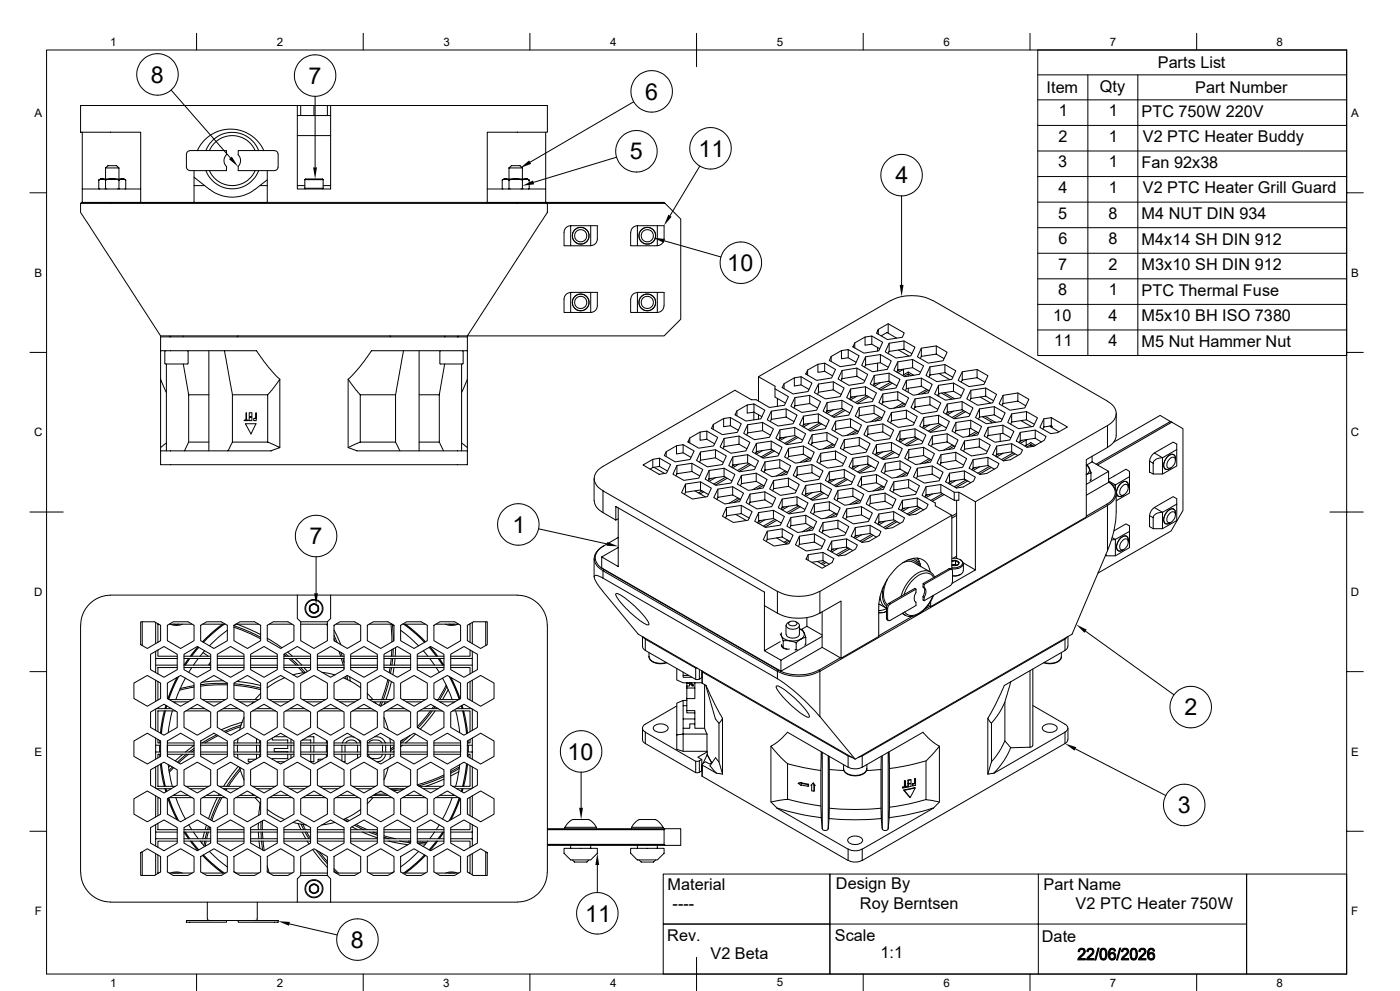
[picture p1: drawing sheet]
<svg xmlns="http://www.w3.org/2000/svg" width="420mm" height="297mm" viewBox="0 0 420 297" stroke-linecap="round" stroke-linejoin="round" font-family="sans-serif">
<defs><g id="words">
<g font-size="7">
<text x="45.3" y="24.8">8</text>
<text x="92.6" y="25.1">7</text>
<text x="193.6" y="29.8">6</text>
<text x="189" y="47.8">5</text>
<text x="209.5" y="46.9">11</text>
<text x="268.6" y="55">4</text>
<text x="218.2" y="81.2">10</text>
<text x="153.8" y="159.7">1</text>
<text x="92.8" y="163.2">7</text>
<text x="355.3" y="214.4">2</text>
<text x="170.2" y="227.7">10</text>
<text x="353.4" y="243.8">3</text>
<text x="175.6" y="276.2">11</text>
<text x="105.3" y="284.1">8</text>
</g>
<g font-size="4.9">
<text x="347.3" y="20.4">Parts List</text>
<text x="314" y="27.9">Item</text>
<text x="329.9" y="27.4">Qty</text>
<text x="358.6" y="27.9">Part Number</text>
<text x="317.7" y="34.8">1</text>
<text x="332.7" y="34.8">1</text>
<text x="342.4" y="35">PTC 750W 220V</text>
<text x="317.5" y="42.5">2</text>
<text x="332.6" y="42.5">1</text>
<text x="342.8" y="42.6">V2 PTC Heater Buddy</text>
<text x="317.5" y="50.2">3</text>
<text x="332.6" y="50.2">1</text>
<text x="342.4" y="50.2">Fan 92x38</text>
<text x="317.5" y="57.8">4</text>
<text x="332.7" y="57.8">1</text>
<text x="342.8" y="58">V2 PTC Heater Grill Guard</text>
<text x="317.5" y="65.5">5</text>
<text x="332.5" y="65.5">8</text>
<text x="342.5" y="65.6">M4 NUT DIN 934</text>
<text x="317.5" y="73.2">6</text>
<text x="332.5" y="73.2">8</text>
<text x="342.5" y="73.3">M4x14 SH DIN 912</text>
<text x="317.5" y="80.8">7</text>
<text x="332.5" y="80.8">2</text>
<text x="342.5" y="81">M3x10 SH DIN 912</text>
<text x="317.5" y="88.5">8</text>
<text x="332.6" y="88.5">1</text>
<text x="342.4" y="88.6">PTC Thermal Fuse</text>
<text x="316" y="96.1">10</text>
<text x="332.6" y="96.1">4</text>
<text x="342.5" y="96.3">M5x10 BH ISO 7380</text>
<text x="316.3" y="103.8">11</text>
<text x="332.6" y="103.8">4</text>
<text x="342.5" y="103.9">M5 Nut Hammer Nut</text>
<text x="200.2" y="266.7">Material</text>
<text x="250.7" y="266.6">Design By</text>
<text x="313.1" y="266.9">Part Name</text>
<text x="201.8" y="272.4">----</text>
<text x="258" y="272.5">Roy Berntsen</text>
<text x="322.7" y="272.4">V2 PTC Heater 750W</text>
<text x="200.2" y="282.1">Rev.</text>
<text x="213.2" y="287.4">V2 Beta</text>
<text x="250.4" y="282">Scale</text>
<text x="264.2" y="287">1:1</text>
<text x="312.6" y="282.2">Date</text>
</g>
<g font-size="3.5">
<text x="33" y="13.7">1</text>
<text x="83" y="13.7">2</text>
<text x="133" y="13.7">3</text>
<text x="183" y="13.7">4</text>
<text x="233" y="13.7">5</text>
<text x="283" y="13.7">6</text>
<text x="333" y="13.7">7</text>
<text x="383" y="13.7">8</text>
<text x="10.3" y="35.1">A</text>
<text x="405.3" y="35.1">A</text>
<text x="10.3" y="83">B</text>
<text x="405.3" y="83">B</text>
<text x="10.2" y="130.8">C</text>
<text x="405.2" y="130.8">C</text>
<text x="10.2" y="178.6">D</text>
<text x="405.2" y="178.6">D</text>
<text x="10.3" y="226.4">E</text>
<text x="405.3" y="226.4">E</text>
<text x="10.4" y="274.3">F</text>
<text x="405.4" y="274.3">F</text>
<text x="33" y="295.7">1</text>
<text x="83" y="295.7">2</text>
<text x="133" y="295.7">3</text>
<text x="183" y="295.7">4</text>
<text x="233" y="295.7">5</text>
<text x="283" y="295.7">6</text>
<text x="333" y="295.7">7</text>
<text x="383" y="295.7">8</text>
</g>
</g></defs>
<g fill="none" stroke="#000" stroke-width=".3">
<path d="M14 15h390v276.9h-390zM59 10v5M109 10v5M159 10v5M209 10v10M259 10v5M309 10v5M359 10v5M404 15h-92.7v91.6h92.7M24.7 39.6v17h17.5M51.4 27l17.7 20.3M89.2 31.6h1v3h-1"/>
<path d="M89.2 31.6h-65v8h18v21.1h16v-9.6M89.2 31.6v25h10v-25M90.2 31.6h8M90.2 34.6h8M94.2 31.6v3M94.5 28.9v21.3M98.2 34.6h1M99.2 31.6h-1v3M99.2 31.6h65v8h-18v21.1h-66v-9.6M163.7 39.6v17h-17.5M190.1 30.5l-31.1 18.1M311.3 22.4h92.7"/>
<path d="M311.3 29.9h92.7M311.3 37.6h92.7M326.3 22.4v84.2M341.3 22.4v84.2M9 57.8h5M24.7 56.6v4.1M29.6 56.5l.2 .1zM29.6 54v2.5M30.6 53.6l1.1 .4M30.6 53.6l-1 .4M30.6 53.6h3.1M31.7 56.5l-.2 .1"/>
<path d="M31.7 56.5l.4 .1M31.7 50.3h4M31.7 50.3l.7-.6h2.6l.7 .6v3.3M31.7 50.3v3.3M31.7 54v2.5M33.7 53.6l2 .4M33.7 53.6l-2 .4M33.7 53.6h3M35.7 56.5l.2 .1M35.7 56.5l-.4 .1M35.7 54v2.5M36.7 53.6l1 .4"/>
<path d="M36.7 53.6l-1 .4M37.7 56.5l-.2 .1M37.7 54v2.5M56.9 51.1l-.6-.3-.3-.7-.1-4 .6-.8 11.4-.2v1.3a2.46 2.46 0 0 0 0 3.5v1.2h-11M58.2 53.1l4.7 3.7M58.2 55.6h3.2M59.2 45.2a10.9 10.9 0 0 1 10-6.5 10.9 10.9 0 0 1 10 6.5M61.8 45.1a8.5 8.5 0 0 1 7.9-5.4 8.5 8.5 0 0 1 7.9 5.4M61.8 51.1a8.5 8.5 0 0 0 7.9 5.5 8.5 8.5 0 0 0 7.9-5.5M62.8 45.1a7.5 7.5 0 0 1 6.9-4.5 7.5 7.5 0 0 1 6.8 4.5M62.8 51.1a7.5 7.5 0 0 0 6.9 4.5 7.5 7.5 0 0 0 6.8-4.5M62.9 56.8a10.9 10.9 0 0 0 13.5 0"/>
<path d="M71.4 46.4a2.46 2.46 0 0 1 0 3.5M71.5 49.9v1.2h10.9M78 55.6h2.2M80.2 53.9l-3.7 2.9M83.4 50.1l-.5 .9-.5 .1M83.4 46.1l-.5-.8-.5-.1-10.9-.1v1.3M83.4 46.1v4M89.2 55.6h2.2M89.2 40.6h10M91.4 53.8h5.5M91.4 56.4h5.5M91.4 56.4l.3 .2"/>
<path d="M96.9 53.8l-.2-.2h-5l-.3 .2v2.6M96.9 53.8v2.6M96.9 56.4l-.2 .2M96.9 55.6h2.3M150.7 56.5l.2 .1M150.7 54v2.5M150.7 56.5l.1 .1M151.7 53.6l1 .4M151.7 53.6l-1 .4M151.7 53.6h3M152.7 56.5l-.2 .1M152.7 56.5l.4 .1"/>
<path d="M152.7 50.3h4M152.7 50.3l.7-.6h2.6l.7 .6v3.3M152.7 50.3v3.3M152.7 54v2.5M154.7 53.6l2 .4M154.7 53.6l-2 .4M154.7 53.6h3M156.7 56.5l.2 .1M156.7 56.5l-.4 .1M156.7 54v2.5M157.7 53.6l1 .4M157.7 53.6l-1 .4"/>
<path d="M158.6 56.6l.1-.1zM158.7 54v2.5M163.7 56.6v4.1M185 47.1l-24.9 7.6M209.9 49.8l-8.9 14.8M270.5 58.7v26.7M311.3 45.3h92.7M311.3 52.9h92.7M404 57.8h5M24.2 61v2.6l.1 .3 23.9 36.8h92M42.2 60.7h-17.7l-.3 .3h140M58.2 60.7h22"/>
<path d="M146.2 60.7h17.7M163.9 60.7h35.3l.3 .3M163.9 60.7l.3 .3M164.2 61v2.6l-.2 .3-23.8 36.8M164.2 61h35.3M169.8 68.2l1.4-.6v6.1h-2v-4.1zM171.2 67.6h8v4a2.02 2.02 0 0 1-2 2M177.2 67.6v6.1h-6M189.8 68.2l1.4-.6v6.1h-2l.1-4.4zM191.2 67.6h8v4a2.02 2.02 0 0 1-2 2M197.2 67.6v6.1h-6M199.3 72.2l16.9 4.8"/>
<path d="M199.5 61l4.7 4.7v30l-5 5h-59M311.3 60.6h92.7M311.3 68.2h92.7M311.3 75.9h92.7M171.2 87.7a2.02 2.02 0 0 0-2 2v3.9h2v-6h8v4.1a2.02 2.02 0 0 1-2 1.9M177.2 87.6v6h-6M191.2 87.7a2.1 2.1 0 0 0-2 2v3.9h2v-6h8v4.1a2.02 2.02 0 0 1-2 1.9M197.2 87.6v6h-6M263.5 98.7l2.9-1.7 4.9 2.8-.6 1.3-4.5 .7-3.2-1.9 .5-1.2v1.5M266.4 97v2.9M267.2 90.1l-39.7 22.8v7.3M267.2 90.1a14 14 0 0 1 12.7 0"/>
<path d="M279.9 90.1l52.3 30.1M311.3 83.6h92.7M311.3 91.2h92.7M311.3 98.9h92.7M9 105.6h5M48.2 101h92v38.3h-92zM48.2 105.1h28.8l3.5 4.9 3.4 3.7v20.5l-2.6 .9h-33.1M48.2 113.7l1.7 3.9M49.4 105.3v3.6M49.7 105.2l-.2 .1M49.9 109.1v26M50.9 100.7v.3"/>
<path d="M54.9 100.7v.3M55 109.1l1.6 9.2v14.2l-1.3 2.6M56.2 105.2l.2 .1-.1 3.8h-6.7l-.1-.2M56.6 118.3h6.1M62.7 105.1v30M67.4 105.1l2.3 13.2v14.2l-1.3 2.6M69.7 118.3h10.6M71.5 100.7l-.3 .3M83.9 113.7l-3.6 4.6v14.2M104.4 113.7l3.7 4.6M108.1 118.3h10.6M108.1 118.3v14.2"/>
<path d="M116.9 100.7l.3 .3M121 105.1l-2.3 13.2v14.2l1.3 2.6M125.7 105.1v30M125.7 118.3h6.1M132 105.3v3.6M132 108.9l.2 .2h6.6l.1-.2M132.2 105.2l-.2 .1M133.4 109.1l-1.6 9.2v14.2l1.3 2.6M133.4 100.7v.3M137.5 100.7v.3M138.5 109.1v26M138.7 105.2l.2 .1"/>
<path d="M138.9 105.3v3.6M140.2 105.1h-28.8l-3.5 4.9-3.5 3.7v20.5l2.7 .9h33.1M140.2 113.7l-1.7 3.9M227.5 112.9l5 2.8v3.3l3.1 1.8M232.5 116.5l4 2.4-1.2 2.6-4.5 .6-3.9-2.3h-1.5l-4.9-2.8-39.6 22.8a3.7 3.7 0 0 0-1.6 6.1l1.6 1.2M233.2 119.4v2.4M235.2 115v1.5M238.3 113.2l2-.3v2.5l-2 .3zM238.5 119.2l4.4-.7 3.3 1.9-1.2 2.5-4.5 .7-3.3-1.8zM238.5 119.2v2.4M240.3 112.9l3.3 1.9-1.2 2.5-4.5 .8-3.2-1.9 .5-1.2 3.1-1.8M240.3 115.4l2.4 1.3"/>
<path d="M242.3 110.9v1.5M242.9 118.5v2.4M245.4 109.2l2-.4v2.5l-2 .3zM245.5 115.1l4.5-.7 3.2 1.9-1.1 2.6-4.5 .6-3.3-1.9zM245.5 117.6l4.5-.8 2.3 1.4M245.5 117.6l-.3 .6M245.5 115.1v2.5M247.4 108.8l3.3 1.9-1.2 2.6-4.5 .7-3.3-1.9 .6-1.2 3.1-1.7M247.4 111.3l2.4 1.3M249.3 106.8v1.5M250 114.4v2.4M252.4 105.1l2.1-.3v2.4l-2.1 .3z"/>
<path d="M252.6 120v2.4M252.6 111l4.4-.7 3.3 1.9-1.2 2.6-4.4 .7-3.3-1.9zM252.6 113.5l4.4-.7 2.4 1.3M252.6 113.5l-.3 .6M252.6 111v2.5M254.5 104.8l3.2 1.8-1.2 2.6-4.4 .7-3.3-1.9 .5-1.2 3.1-1.7M254.5 107.2l2.3 1.4M255.2 116.6l4.4-.7 3.3 1.9-1.2 2.6-4.4 .6-3.3-1.8zM255.2 119l4.4-.6 2.4 1.3M255.2 119l-.3 .7M255.2 116.6v2.4M255.7 119l-.6 .3"/>
<path d="M256.4 102.8v1.5M257 118.7l-1.9 1.1M257 110.3v2.5M259.5 101l2-.3v2.5l-2 .3zM259.6 115.9v2.5M259.7 106.9l4.4-.6 3.3 1.9-1.2 2.5-4.5 .7-3.2-1.9zM259.7 109.4l4.4-.7 2.4 1.4M259.7 109.4l-.3 .6M259.7 106.9v2.5M260.1 118.6l-3.5 2M260.6 118.9l-3.5 2M261.5 100.7l3.3 1.9-1.2 2.6-4.4 .6-3.3-1.8 .5-1.2 3.1-1.8"/>
<path d="M261.5 103.2l2.4 1.3M262.3 112.5l4.4-.7 3.3 1.9-1.2 2.6-4.5 .7-3.2-1.9zM262.3 115l4.4-.7 2.4 1.4M262.3 115l-.3 .6M262.3 112.5v2.5M262.8 114.9l-.7 .4M263.3 108.8v2.4M263.3 104.1v1.1M264.1 114.7l-1.8 1.1M264.1 106.3v2.4M264.3 100.7l1.8-1 2.9 1.6M264.8 118.1l4.5-.7 3.3 1.9-1.2 2.5-4.5 .7-3.2-1.9z"/>
<path d="M264.8 118.1v2.4M266.7 111.8v2.5M266.7 102.9l4.5-.7 3.3 1.9-1.2 2.5-4.5 .7-3.2-1.8zM266.7 105.3l4.5-.7 2.4 1.4M266.7 105.3l-.3 .7M266.7 102.9v2.4M267.2 114.6l-3.5 2M267.7 114.9l-3.5 1.9M269.3 108.5l4.5-.8 3.3 1.9-1.3 2.6-4.4 .7-3.3-1.9zM269.3 110.9l4.5-.7 2.3 1.3M269.3 110.9l-.3 .6M269.3 108.5v2.4"/>
<path d="M269.3 117.4v2.4M269.5 104.9l3.2 1.8M269.8 110.8l-.6 .4M271 110.7l.1 1.6M271.1 110.7l-1.8 1M271.2 102.2v2.4M271.9 114l4.5-.7 3.3 1.9-1.2 2.6-4.5 .6-3.3-1.8zM271.9 116.5l4.5-.7 2.4 1.3M271.9 116.5l-.3 .6M271.9 114v2.5M272.5 112.1v.6M272.5 116.4v1.2"/>
<path d="M273.4 112.6l-.9-.5-1.3 .7M273.8 107.7v2.5M274.2 112.5l-1.7-1-1.8 1M274.5 119.5l4.5-.6 3.2 1.9-1.1 2.5-4.5 .7-3.3-1.9zM274.5 119.5v2.5M276.4 104.4l4.5-.7 3.2 1.9-1.2 2.5-4.4 .7-3.3-1.9zM276.4 106.8l4.5-.7 2.3 1.4M276.4 106.8l-.3 .6M276.4 104.4v2.4M276.4 113.3v2.5M278 116.7l-2.7 1.5M278.5 117l-1.9 1"/>
<path d="M279 109.9l4.5-.6 3.2 1.8-1.2 2.6-4.4 .7-3.3-1.9zM279 112.4l4.5-.7 2.3 1.4M279 112.4l-.3 .6M279 109.9v2.5M279 118.9v2.4M280.9 103.7v2.4M281.6 115.5l4.4-.7 3.3 1.9-1.2 2.6-4.5 .6-3.2-1.8zM281.6 117.9l4.4-.6 2.4 1.3M281.6 117.9l-.3 .7M281.6 115.5v2.4M281.6 117.9v.9M281.8 112l3.1 1.8"/>
<path d="M282.4 117.8l3.2 1.8M283.2 117.7l3.2 1.8M283.5 109.3v2.4M286 114.8v2.5M288.7 111.4l4.4-.7 3.3 1.9-1.2 2.6-4.5 .7-3.3-1.9zM288.7 113.9l4.4-.7 2.4 1.4M288.7 113.9l-.3 .6M288.7 111.4v2.5M291.3 117l4.4-.7 3.3 1.9-1.2 2.5-4.5 .8-3.3-2zM291.3 119.4l4.4-.7 2.4 1.4M291.3 119.4l-.3 .7M291.3 117v2.4"/>
<path d="M293.1 110.7v2.5M294 119l3.2 1.8M295.7 116.3v2.4M300.9 118.5l4.5-.7 3.3 1.9-1.3 2.6-4.4 .6-3.3-1.9zM300.9 118.5v2.4M305.4 117.8v2.4M404 105.6h5M49.9 132.8l-1.7 1.4M56.6 132.5h6.1M69.7 132.5h10.6M73.8 123.7h.2v2.2h.5v.2h-1.3v-.2h.6zM74.8 123.7h.8v2.4h-.8v-1h.5v-.2h-.5z"/>
<path d="M75.3 130l1.5-3h-3.2l1.7 3.1M76.8 123.7l.1 2.4h-.8v-.7h.7zM80.3 132.5l3.6 1.7M108.1 132.5h10.6M108.1 132.5l-3.7 1.7M125.7 132.5h6.1M138.5 132.8l1.7 1.4M195.8 137.7l2.1-.4v2.5l-2.1 .3zM197.9 137.3l3.3 1.9-1.3 2.6-2.2 .4-4.8-2.8 2.9-1.7M197.9 139.8l2.3 1.4M199.9 135.4v1.5M202.9 133.6l2-.3v2.4l-2 .4z"/>
<path d="M203.1 139.5l4.5-.6 3.2 1.8-1.2 2.6-4.5 .7-3.2-1.9zM203.1 139.5v2.5M204.9 135.7l2.4 1.4M204.9 133.3l3.3 1.9-1.2 2.5-4.4 .7-3.3-1.9 .6-1.1 3-1.8M206.9 131.3v1.5M207.6 138.9v2.4M210 129.5l2-.3v2.5l-2 .3zM210.1 135.5l4.5-.7 3.3 1.9-1.2 2.5-4.5 .7-3.2-1.9zM210.1 137.9l4.5-.7 2.4 1.4M210.1 137.9l-.3 .7M210.1 135.5v2.4M212 129.2l3.3 1.9-1.2 2.5-4.5 .7-3.2-1.8 .5-1.2 3.1-1.8"/>
<path d="M212 131.7l2.4 1.3M214 127.2v1.5M214.6 134.8v2.4M217.1 125.4l2-.3v2.5l-2 .3zM217.2 131.4l4.5-.7 3.3 1.9-1.2 2.5-4.5 .7-3.3-1.9zM217.2 133.9l4.5-.8 2.4 1.4M217.2 133.9l-.3 .6M217.2 131.4v2.5M219.1 125.1l3.3 1.9-1.2 2.6-4.5 .7-3.3-1.9 .6-1.2 3.1-1.8M219.1 127.6l2.4 1.3M219.8 136.9l4.5-.6 3.2 1.8-1.1 2.6-4.5 .7-3.3-1.9zM219.8 139.4l4.5-.7 2.4 1.4"/>
<path d="M219.8 139.4l-.3 .6M219.8 136.9v2.5M220.3 139.3l-.6 .4M221.1 123.1v1.5M221.7 139.1l-1.9 1.1M221.7 130.7v2.4M224.2 121.4l2-.3v2.4l-2 .3zM224.3 127.3l4.5-.7 3.2 1.9-1.2 2.6-4.4 .7-3.3-1.9zM224.3 129.8l4.5-.7 2.3 1.3M224.3 129.8l-.3 .6M224.3 127.3v2.5M224.3 136.3v2.4"/>
<path d="M224.7 139l-3.5 2M225.3 139.3l-3.6 2M226.1 123.5v2.4M226.2 123.5l2.4 1.4M226.2 121.1l3.2 1.8-1.1 2.6-4.5 .7-3.3-1.9 .6-1.2 3.1-1.7M226.9 132.9l4.5-.7 3.2 1.9-1.2 2.6-4.4 .6-3.3-1.9zM226.9 135.3l4.5-.7 2.3 1.4M226.9 135.3l-.3 .7M226.9 132.9v2.4M227.4 135.3l-.7 .3M227.5 124.3v1.3M228.8 135l-1.9 1.1"/>
<path d="M228.8 126.6v2.5M229.5 138.4l4.4-.6 3.3 1.8-1.2 2.6-4.4 .7-3.3-1.9zM229.5 138.4v2.5M231.4 132.2v2.4M231.4 123.2l4.4-.6 3.3 1.8-1.2 2.6-4.5 .7-3.2-1.9zM231.4 125.7l4.4-.7 2.4 1.4M231.4 125.7l-.3 .6M231.4 123.2v2.5M231.8 134.9l-3.5 2M232.3 135.2l-3.5 2M233.9 137.8v2.4M234 128.8l4.4-.7 3.3 1.9-1.2 2.5-4.4 .8-3.4-1.9z"/>
<path d="M234 131.3l4.4-.7 2.4 1.3M234 131.3l-.3 .6M234 128.8v2.5M234.5 131.2l-.7 .3M235.8 131l-1.9 1M235.8 122.6v2.4M236.6 134.4l4.4-.7 3.3 1.9-1.2 2.5-4.5 .7-3.2-1.9zM236.6 136.8l4.4-.7 2.4 1.4M236.6 136.8l-.3 .7M236.6 134.4v2.4M238.4 128.1v2.5M238.5 121.6l4.4-.7 2.4 1.4"/>
<path d="M238.5 121.6l-.3 .7M238.9 130.9l-3.5 2M239.1 139.9l4.5-.7 3.3 1.9-1.2 2.6-4.5 .7-3.2-1.9zM239.1 139.9v2.5M239.4 131.1l-3.6 2M241 133.7v2.4M241 124.7l4.5-.7 3.3 1.9-1.2 2.6-4.5 .7-3.2-1.9zM241 127.2l4.5-.7 2.4 1.3M241 127.2l-.3 .6M241 124.7v2.5M241.6 127.1l-.7 .4M242.7 137.1l-2.8 1.5"/>
<path d="M242.9 126.9l-1.9 1.1M243.1 137.3l-1.8 1.1M243.6 139.2v2.5M243.6 130.3l4.5-.7 3.3 1.9-1.3 2.6-4.4 .6-3.3-1.9zM243.6 132.8l4.5-.8 2.3 1.4M243.6 132.8l-.3 .6M243.6 130.3v2.5M245.5 124v2.5M246 126.7l-3.6 2.1M246.2 135.8l4.5-.6 3.3 1.8-1.3 2.6-4.4 .7-3.3-1.9zM246.2 138.3l4.5-.7 2.3 1.4M246.2 138.3l-.3 .6"/>
<path d="M246.2 135.8v2.5M246.5 127l-3.6 2.1M248.1 129.6v2.4M248.1 120.6l4.5-.6 3.2 1.8-1.2 2.6-4.4 .7-3.3-1.9zM248.1 123.1l4.5-.7 2.3 1.4M248.1 123.1l-.3 .6M248.1 120.6v2.5M248.6 123l-.6 .4M249.7 133l-2.7 1.5M250 122.8l-1.9 1.1M250.2 133.3l-1.8 1M250.7 135.2v2.4"/>
<path d="M250.7 126.2l4.4-.7 3.3 1.9-1.2 2.6-4.4 .7-3.3-1.9zM250.7 128.7l4.4-.7 2.4 1.3M250.7 128.7l-.3 .6M250.7 126.2v2.5M253 134.9l.3-.7 4.5-.6 2.3 1.3M253 122.7l-3.5 2M253.3 131.8l4.5-.7 3.2 1.9-1.2 2.6-4.4 .6-3.3-1.8zM253.3 131.8v2.4M253.5 123l-3.5 2M255.1 125.5v2.5M255.9 137.3l4.4-.6 3.3 1.9-1.2 2.5-4.5 .7-3.2-1.9zM255.9 139.8l4.4-.7 2.4 1.4"/>
<path d="M255.9 139.8l-.3 .6M255.9 137.3v2.5M256.4 139.7l-.7 .4M256.8 128.9l-2.7 1.6M257.3 129.2l-1.9 1.1M257.8 139.5l-1.9 1.1M257.8 122.1l4.4-.6 3.3 1.9-1.2 2.5-4.5 .7-3.2-1.9zM257.8 124.6l4.4-.7 2.4 1.4M257.8 124.6l-.3 .6M257.8 122.1v2.5M257.8 131.1v2.5M260.3 127.7l4.5-.7 3.3 1.9-1.2 2.6-4.5 .7-3.2-1.9z"/>
<path d="M260.3 130.2l4.5-.7 2.4 1.4M260.3 130.2l-.2 .6M260.3 127.7v2.5M260.3 136.7v2.4M260.8 139.4l-3.5 2M261.3 139.7l-3.5 2M262.2 121.5v2.4M262.9 133.3l4.5-.7 3.3 1.9-1.2 2.5-4.5 .7-3.3-1.9zM262.9 135.7l4.5-.7 2.4 1.4M262.9 135.7l-.3 .7M262.9 133.3v2.4M263.5 135.6l-.7 .5"/>
<path d="M263.9 124.8l-2.7 1.6M264.3 125.1l-1.8 1.1M264.8 135.4l-1.9 1.1M264.8 120.5l4.5-.7 2.4 1.4M264.8 120.5l-.3 .7M264.8 127v2.5M265.6 138.9l4.4-.8 3.3 1.9-1.2 2.6-4.5 .7-3.3-1.9zM265.6 138.9v2.4M267.4 123.7l4.5-.8 3.3 1.9-1.2 2.6-4.5 .7-3.3-1.9zM267.4 126.1l4.5-.7 2.4 1.3M267.4 126.1l-.3 .6M267.4 123.7v2.4"/>
<path d="M267.4 132.6v2.4M267.9 135.3l-3.5 2M268.4 135.6l-3.6 2M270 129.2l4.5-.7 3.2 1.9-1.1 2.6-4.5 .6-3.3-1.8zM270 131.7l4.5-.7 2.4 1.3M270 131.7l-.3 .6M270 129.2v2.5M270 138.1v2.5M270.6 131.6l-.7 .4M270.9 120.8l-2.7 1.5M271.4 121.1l-1.8 1M271.9 131.4l-1.9 1.1"/>
<path d="M271.9 122.9v2.5M272.6 134.7l4.5-.6 3.2 1.9-1.2 2.5-4.4 .7-3.3-1.9zM272.6 137.2l4.5-.7 2.3 1.4M272.6 137.2l-.3 .6M272.6 134.7v2.5M274.5 122l4.5-.7 2.3 1.4M274.5 122l-.3 .6M274.5 128.5v2.5M275 131.2l-3.6 2.1M275.5 131.5l-3.6 2.1M277.1 134.1v2.4M277.1 125.1l4.5-.6 3.2 1.8-1.2 2.6-4.5 .7-3.2-1.9z"/>
<path d="M277.1 127.6l4.5-.7 2.3 1.4M277.1 127.6l-.3 .6M277.1 125.1v2.5M277.6 127.5l-.7 .4M278.7 137.5l-2.6 1.5M279 127.3l-1.9 1.1M279.2 137.8l-1.8 1M279.7 139.7v2.4M279.7 130.7l4.4-.7 3.3 1.9-1.2 2.6-4.4 .6-3.3-1.8zM279.7 133.1l4.4-.6 2.4 1.3M279.7 133.1l-.3 .7M279.7 130.7v2.4"/>
<path d="M281.6 124.5v2.4M282 127.2l-3.5 2M282.3 136.3l4.4-.7 3.3 1.9-1.2 2.5-4.4 .7-3.3-1.9zM282.3 138.7l4.4-.7 2.4 1.4M282.3 138.7l-.3 .7M282.3 136.3v2.4M282.5 127.5l-3.5 2M284.1 130v2.5M284.2 121.1l4.4-.7 3.3 1.9-1.2 2.5-4.4 .7-3.3-1.9zM284.2 123.5l4.4-.7 2.4 1.4M284.2 123.5l-.3 .7M284.2 121.1v2.4"/>
<path d="M284.7 123.4l-.7 .4M285.8 133.4l-2.7 1.5M286 123.2l-1.8 1.1M286.3 133.7l-1.8 1M286.7 135.6v2.4M286.8 126.6l4.4-.7 3.3 1.9-1.2 2.6-4.5 .7-3.2-1.9zM286.8 129.1l4.4-.7 2.4 1.4M286.8 129.1l-.3 .6M286.8 126.6v2.5M288.6 120.4v2.4M289.1 123.1l-3.5 2M289.3 132.2l4.5-.7 3.3 1.9-1.2 2.5-4.5 .8-3.2-2z"/>
<path d="M289.3 134.6l4.5-.7 2.4 1.4M289.3 134.6l-.2 .7M289.3 132.2v2.4M289.6 123.4l-3.5 2M290.9 124.1v.4M290.9 128.4v2.1M291.2 125.9v2.5M291.9 137.8l4.5-.7 3.3 1.8-.6 1.2-3.1 1.8-2 .3-3.3-1.9zM291.9 137.8v2.4M292.9 129.3l-2.7 1.6M293.4 129.6l-1.9 1M293.8 131.5v2.4"/>
<path d="M293.8 122.6l4.5-.7 3.2 1.8-1.1 2.6-4.5 .7-3.2-1.9zM293.8 125l4.5-.7 2.4 1.4M293.8 125l-.3 .6M293.8 122.6v2.4M293.9 139.9l-2 1.1M294.7 124.9l2.9 1.7-.3 .2M295.5 124.8l3.1 1.8M296.4 137.1v2.4M296.4 128.1l4.5-.7 3.3 1.9-1.3 2.6-4.4 .6-3.3-1.8zM296.4 130.6l4.5-.7 2.3 1.3M296.4 130.6l-.3 .6M296.4 128.1v2.5"/>
<path d="M296.9 139.8l-3.5 2M298.3 121.9v2.4M298.6 126.6h.1M299 133.7l4.5-.7 3.2 1.9-.5 1.1-3.1 1.8-2 .3-3.3-1.9zM299 133.7v2.4M299.6 136l-.8 .5M300.1 130v2.3M300.9 127.4v2.5M300.9 120.9l4.5-.7 2.3 1.4M300.9 120.9l-.3 .7M300.9 135.8l-1.9 1.1M303.5 124l4.4-.6 3.3 1.8-1.2 2.6-4.4 .7-3.3-1.9z"/>
<path d="M303.5 126.5l4.4-.7 2.4 1.4M303.5 126.5l-.3 .6M303.5 124v2.5M303.5 133v2.4M304 135.7l-3.6 2.1M304.5 136l-3.6 2M305.4 136.5l-1.9-1.1-4.5 .7-.3 .7M306.1 129.6l4.5-.7 3.2 1.9-.5 1.2-3.1 1.7-2.1 .4-3.2-1.9zM306.1 132.9l1.7-1v1.6M306.1 129.6v2.4M306.3 126.1l3.2 1.8M306.7 132l-.8 .4"/>
<path d="M307.7 131.8l.1 .1M307.9 123.4v2.4M309.2 133.3l-1.2 .7M310.1 133.7l-.9-.4v.6M310.6 128.9v2.5M310.6 133.5l-1.4-.8-1.7 1M312.4 132.5l-1.8-1.1-4.5 .6-.3 .7M313.1 125.5l2.3-.3 4.8 2.8-3 1.7-2 .3-3.2-1.9zM313.1 125.5v2.5M315 127.7l-.1 .1 2.8 1.6M315.4 125.2v2.4M315.6 128.2v-.4l-.2-.2-2.3 .4-.3 .6"/>
<path d="M325.8 139.4a1.51 1.51 0 0 1 1.1 1.4 1.51 1.51 0 0 1-1 1.5l1.4-.6M325.9 139.3l.7 .6 .7 1.8M327.6 136.7v1.7l-1.6 1M327.6 138.4l5 2.9-6.7 3.9M332.2 127.6l-39.6 22.8M332.2 134.1l-6.3 3.7v17.1l-46.7 26.9v-1.5M332.2 127.6v6.5M332.2 120.3a3.7 3.7 0 0 1 1.6 6.1l-1.6 1.2M334.9 123.9v6.5a4.4 4.4 0 0 1-2.7 3.7M345.9 138.8l-1.1-.6v3.3l1.1 .6M346.3 135.8l5.7-3.3 1 .6v1.6l-4.3 2.5zM346.3 135.8a3.1 3.1 0 0 0-1.4 2.4"/>
<path d="M348.7 137.2a2.42 2.42 0 0 0-2.8 1.6M348.7 137.2v4.9h-2.8v-3.3M350.9 137.5a.95 .95 0 0 1 1.3-.4 .95 .95 0 0 1 .4 1.4 2.09 2.09 0 0 1-2.2 1.8 1.88 1.88 0 0 1 .5-2.8zM351.1 126.3l-3.1-1.8-13.9 8M351.5 126.5l-.4-.2-22.3 12.8M351.5 126.5l3.4 2v24.5l-3.6 6.1-21.9 12.6M351.5 126.5l-22.2 12.9M352 136.2h.1M352.6 137.6a1.17 1.17 0 0 0-.6-1.4 1.17 1.17 0 0 0-1.5 .5 3 3 0 0 0-1 3.8l.6 .2 1-.4M352.6 137.9a1.25 1.25 0 0 0-.4-1.6 1.25 1.25 0 0 0-1.7 .3 3.3 3.3 0 0 0-1.1 3.8l.8 .3 .7-.2M353 134.7v5l-4.3 2.4M9 153.5h10"/>
<path d="M161.6 158.5l20.5 4.5M178.2 143.4v6.6M178.3 150a4.4 4.4 0 0 0 2.6 3.6M180.9 153.6l3.8 2.3M180.9 147.1v6.5M180.9 147.1l52.3 30.1M185.5 155.5l-.8 .4v-4.1l44.6 25.7v4l3.9 2.3M185.5 152.2v17.6l-5-2.9 5-2.8M195.8 140.1l-.8 .5M196.2 140.1l3.2 1.8M203.1 142l4.5-.7 2.3 1.4M203.1 142l-.3 .6"/>
<path d="M205.7 145.1l4.4-.7 3.3 1.9-1.2 2.5-4.5 .8-3.2-1.9zM205.7 147.5l4.4-.6 2.4 1.3M205.7 147.5l-.3 .7M205.7 145.1v2.4M208.4 147.1l3.2 1.8M210.1 144.4v2.5M210.6 147.1l-1.1 .6M211.1 147.4l-1.1 .6M212.7 141l4.5-.7 3.3 1.9-1.2 2.6-4.5 .7-3.3-1.9zM212.7 143.5l4.5-.7 2.4 1.3M212.7 143.5l-.3 .6M212.7 141v2.5"/>
<path d="M213.2 143.4l-.6 .4M214.6 143.2l-1.9 1.1M215.3 146.6l4.5-.7 3.3 1.9-1.2 2.5-4.5 .7-3.3-1.9zM215.3 149.1l4.5-.8 2.4 1.4M215.3 149.1l-.2 .6M215.3 146.6v2.5M217.2 140.3v2.5M217.7 143l-3.6 2.1M217.9 152.1l4.5-.6 3.2 1.8-1.1 2.6-4.5 .7-3.3-1.9zM217.9 154.6l4.5-.7 2.3 1.4M217.9 154.6l-.3 .6M217.9 152.1v2.5"/>
<path d="M218.1 143.3l-3.5 2.1M219.8 145.9v2.4M220.7 154.2l3.2 1.8M221.4 149.3l-2.7 1.5M221.9 149.6l-1.8 1M222.4 151.5v2.4M222.4 142.5l4.5-.7 3.2 1.9-1.2 2.6-4.4 .7-3.3-1.9zM222.4 144.9l4.5-.6 2.3 1.3M222.4 144.9l-.3 .7M222.4 142.5v2.4M225 148.1l4.4-.7 3.3 1.9-1.2 2.5-4.4 .7-3.3-1.9zM225 150.5l4.4-.7 2.4 1.4"/>
<path d="M225 150.5l-.3 .7M225 148.1v2.4M226.9 141.8v2.5M227.6 153.6l4.4-.6 3.3 1.8-1.2 2.6-4.4 .7-3.3-1.9zM227.6 156.1l4.4-.7 2.4 1.4M227.6 156.1l-.3 .6M227.6 153.6v2.5M228.1 156l-.6 .4M228.5 145.2l-2.7 1.6M229 145.5l-1.8 1.1M229.4 147.4v2.4M229.5 155.8l-1.9 1.1"/>
<path d="M229.5 140.9l4.4-.7 2.4 1.4M229.5 140.9l-.3 .6M230.2 159.2l4.5-.7 3.2 1.9-1.2 2.5-4.5 .8-3.2-1.9zM230.2 159.2v2.5M232 153v2.4M232.1 144l4.4-.7 3.3 1.9-1.2 2.5-4.5 .8-3.2-1.9zM232.1 146.5l4.4-.7 2.4 1.3M232.1 146.5l-.3 .6M232.1 144v2.5M232.5 155.7l-3.5 2M233 156l-3.5 2M234.7 149.6l4.4-.7 3.3 1.8-1.2 2.6-4.5 .7-3.2-1.9z"/>
<path d="M234.7 152l4.4-.7 2.4 1.4M234.7 152l-.3 .7M234.7 149.6v2.4M234.7 158.5v2.5M235.2 151.9l-.7 .4M235.5 141.1l-2.6 1.6M236.1 141.4l-1.9 1.1M236.5 143.3v2.5M236.6 151.7l-1.9 1.1M237.2 155.1l4.5-.7 3.3 1.9-1.2 2.6-4.5 .7-3.2-1.9zM237.2 157.6l4.5-.7 2.4 1.3M237.2 157.6l-.3 .6"/>
<path d="M237.2 155.1v2.5M239.1 148.9v2.4M239.1 142.4l4.5-.7 2.4 1.3M239.1 142.4l-.3 .6M239.6 151.6l-3.5 2M240.1 151.9l-3.5 2M241.7 145.5l4.5-.7 3.3 1.9-1.3 2.6-4.4 .6-3.3-1.8zM241.7 148l4.5-.8 2.3 1.4M241.7 145.5v2.5M241.7 154.4v2.5M241.7 148l-.3 .6M242.3 147.9l-.7 .4"/>
<path d="M243.3 157.8l-2.6 1.6M243.6 147.7l-1.9 1.1M243.8 158.1l-1.8 1.1M244.3 151l4.5-.6 3.3 1.8-1.2 2.6-4.5 .7-3.3-1.9zM244.3 153.5l4.5-.7 2.4 1.4M244.3 151v2.5M244.3 153.5l-.3 .6M246.2 144.8v2.4M246.7 147.5l-3.6 2.1M246.9 156.6l4.5-.7 3.2 1.9-1.2 2.6-4.4 .7-3.3-1.9zM246.9 159.1l4.5-.7 2.3 1.3M246.9 159.1l-.3 .6"/>
<path d="M246.9 156.6v2.5M247.1 147.8l-3.5 2.1M248.8 141.4l4.5-.7 3.2 1.9-1.1 2.6-4.5 .7-3.3-1.9zM248.8 143.9l4.5-.7 2.4 1.3M248.8 143.9l-.3 .6M248.8 141.4v2.5M248.8 150.4v2.4M249.3 143.8l-.6 .4M250.4 153.8l-2.7 1.5M250.7 143.6l-1.9 1.1M250.9 154.1l-1.8 1M251.4 147l4.5-.7 3.2 1.9-1.2 2.5-4.5 .7-3.2-1.8z"/>
<path d="M251.4 149.4l4.5-.6 2.3 1.3M251.4 149.4l-.3 .7M251.4 147v2.4M251.4 155.9v2.5M253.3 140.7v2.5M253.7 143.5l-3.5 2M254 152.5l4.4-.7 3.3 2-1.2 2.5-4.5 .7-3.2-1.9zM254 155l4.4-.7 2.4 1.4M254 155l-.3 .6M254 152.5v2.5M254.3 143.7l-3.6 2.1M255.9 146.3v2.5"/>
<path d="M256.6 158.1l4.4-.7 3.3 1.9-.6 1.2-3 1.8-2 .3-3.3-1.9zM256.6 158.1v2.5M257.5 149.7l-2.7 1.5M258 150l-1.8 1M258.4 142.9l4.5-.7 3.3 1.9-1.2 2.6-4.5 .7-3.2-1.9zM258.4 145.4l4.5-.7 2.4 1.3M258.4 145.4l-.3 .6M258.4 142.9v2.5M258.4 151.8v2.5M261 157.4v2.5M261.1 148.5l4.4-.7 3.3 1.8-1.2 2.6-4.5 .7-3.3-1.9zM261.1 150.9l4.4-.7 2.4 1.4"/>
<path d="M261.1 150.9l-.3 .7M261.1 148.5v2.4M262.9 142.2v2.5M263.7 154.1l4.4-.8 3.3 1.9-.6 1.2-3 1.8-2.1 .3-3.2-1.9zM263.7 154.1v2.4M264.2 156.4l-.7 .4M264.6 145.6l-2.7 1.6M265 145.9l-1.7 1M265.5 147.8v2.4M265.6 141.3l4.4-.7 2.4 1.3M265.6 156.2l-1.9 1.1M265.6 141.3l-.3 .6"/>
<path d="M268.1 153.3v2.5M268.1 144.4l4.5-.7 3.2 1.9-1.1 2.6-4.5 .6-3.3-1.8zM268.1 146.9l4.5-.7 2.4 1.3M268.1 146.9l-.3 .6M268.1 144.4v2.5M268.6 156.1l-3.6 2M269.1 156.4l-3.5 2M270 156.9l-1.9-1.1-4.4 .7-.3 .6M270.7 149.9l4.5-.6 3.2 1.9-.5 1.1-3.1 1.8-2 .3-3.3-1.9zM270.7 149.9v2.5M271.3 152.3l-.7 .4M271.7 141.6l-2.7 1.5"/>
<path d="M272.1 141.8l-1.8 1.1M272.6 143.7v2.5M272.7 152.1l-2 1.1M275.2 149.3v2.4M275.2 140.3l4.5-.6 3.2 1.8-1.2 2.6-4.4 .7-3.3-1.9zM275.2 142.8l4.5-.7 2.3 1.4M275.2 142.8l-.3 .6M275.2 140.3v2.5M275.7 152l-3.6 2.1M276.2 152.3l-3.6 2M277.1 152.8l-1.9-1.1-4.5 .7-.3 .6M277.5 149l.3-.7 4.4-.6 4.1 2.2"/>
<path d="M277.8 145.9v2.4M278.4 148.3l-.8 .4M279.7 148l-1.9 1.1M282.2 145.2v2.5M282.7 148l-3.5 2M283.3 148.2l-3.6 2M284.9 141.8l4.4-.7 3.3 1.9-.5 1.2-3.1 1.8-2.1 .3-3.2-1.9zM284.9 141.8v2.5M285.5 144.2l-.8 .4M285.5 154.4v16.2l-.3-.2M286.3 147.5l-4.1-2.3-4.4 .7-1.2 2.6 4 2.2v.9l4.9 2.8-39.5 22.8v6.6l6.3-3.7v17.2l11.3-6.5v-9M286.3 147.5h1.4v2.4h-1.4z"/>
<path d="M286.8 144l-1.9 1.1M287 149.9v17.4M287 153.9l-1.5 .8M287 154.5l-1.5 .8M287.7 147.5l4.9 2.9v20.4l-3.6-2.1M289.3 141.1v2.5M289.8 143.8l-3.5 2.1M290.3 144.1l-3.5 2.1M291.2 144.7l-1.9-1.1-4.4 .7-.3 .6M292.5 140.1l-.7 .4M297.4 140.1l-3.6 2M298.3 140.6l-1.9-1.1-4.5 .7-.3 .6"/>
<path d="M327.3 141.7v2.1l-.3 .3M332 151.1l.2 .4M332 151.1l-6.1 3.6M332.2 151.5v13.6M332.2 151.5l-86.2 49.7M332.6 143.6l5.2-3 1 .7v1.6l-4.2 2.4M332.6 144.1l2 1.2M332.6 144.4a3.8 3.8 0 0 1 2.3 3.7 3.8 3.8 0 0 1-2.7 3.4M332.6 144.4a3.5 3.5 0 0 1 2 3.2 3.5 3.5 0 0 1-2 3.1l-.6 .4M332.6 141.3v3.3l-6.7 3.8M334.2 159.1l3.6-2.1 1 .6v1.7l-4.2 2.4M334.6 145.3v1.3"/>
<path d="M334.6 145.4l-.8 .1M334.9 153.4a31 31 0 0 1-2.7 11.7M334.9 147.8v5.6M335.4 148.6l.1 .1M336.8 145.7a.95 .95 0 0 1 1.3-.4 .95 .95 0 0 1 .3 1.3 2.09 2.09 0 0 1-2.1 1.8 1.88 1.88 0 0 1 .5-2.7zM337.9 144.3l.1 .1M338.5 145.8a1.17 1.17 0 0 0-.7-1.5 1.17 1.17 0 0 0-1.5 .5 3 3 0 0 0-.9 3.9l.6 .1 .9-.3M338.5 146.1a1.25 1.25 0 0 0-.5-1.7 1.25 1.25 0 0 0-1.6 .3 3.3 3.3 0 0 0-1.2 3.8l.8 .3 1.2-.5M338.8 159.3v4.8l-4.2 2.5M338.8 142.9v4.9l-3.9 2.3M345.9 155.2l-1.1-.6v3.2l1.1 .7M346.3 152.1l5.7-3.3 1 .7v1.6l-4.3 2.4z"/>
<path d="M346.3 152.1a3.1 3.1 0 0 0-1.4 2.5M348.7 153.5a2.42 2.42 0 0 0-2.8 1.7M348.7 153.5v5h-2.8v-3.3M349.5 140.5l.1 .1M349.5 156.8l.1 .1M350.9 153.9a.95 .95 0 0 1 1.3-.4 .95 .95 0 0 1 .4 1.3 2.09 2.09 0 0 1-2.2 1.8 1.88 1.88 0 0 1 .5-2.7zM351.3 140.2l-.4 .3M351.3 156.5l-.4 .3M352 152.5l.1 .1M352.6 154a1.17 1.17 0 0 0-.6-1.5 1.17 1.17 0 0 0-1.5 .5 3 3 0 0 0-1 3.9l.6 .2 1-.4M352.6 154.3a1.25 1.25 0 0 0-.4-1.6 1.25 1.25 0 0 0-1.7 .3 3.3 3.3 0 0 0-1.1 3.8l.8 .3 .7-.3M353 151.1v4.9l-4.3 2.5"/>
<path d="M398.9 153.5h10.1M33.2 178.4a9 9 0 0 0-9 9M33.2 178.4h122M89.2 178.4v7l1 1M94.8 166.9v10.9M99.2 178.4v7l-1 1M155.2 178.4a9 9 0 0 1 9 9M178.2 167.4v5.5M180.5 166.9v3.3l53.8 31 12.3-7.2M180.9 171.1l.2-.4 52.3 30.1-.2 .4M180.9 171.1l52.3 30.1M180.9 171.1v2.2"/>
<path d="M180.9 163.7a3.9 3.9 0 0 0-2.3 5.2l.7 .9 1.6 1.2M180.9 173.3l-1.8-.8-.7 .1a3.1 3.1 0 0 0 1.1 2.8l1.4 1.8M180.9 177.3l10.6 12.8 65 37.4M180.9 173.3l52.3 30.1M181.1 163.6l-.3 .1M184.8 177.9a6.7 6.7 0 0 1 3.9 2.3l4 3.8a7.3 7.3 0 0 1 2 3.1l-.1 .1a6.7 6.7 0 0 1-3.9-2.2l-4-3.9a7.3 7.3 0 0 1-2-3zM185.5 161.1l-4.4 2.5a3.7 3.7 0 0 0-2.5 3.5 3.7 3.7 0 0 0 2.5 3.5M230.2 161.7l4.5-.7 2.3 1.3M230.2 161.7l-.3 .6M233 161.2l3.1 1.9M233.2 177.2v6.6M233.2 177.2a14 14 0 0 0 12.7 0"/>
<path d="M236.3 161.9l-1.1 .6M236.8 162.2l-1.1 .6M239.8 160.7l4.5-.7 3.3 1.9-1.2 2.6-4.5 .6-3.3-1.8zM239.8 163.2l4.5-.7 2.4 1.3M239.8 160.7v2.5M239.8 163.2l-.3 .6M242.4 166.2l4.5-.6 3.2 1.8-.5 1.2-3 1.7-4.8-2.7zM242.4 166.2v1.7M243.5 168.5l3.4-.5 1.9 1.1M244.3 160v2.5M245.2 168.3l2.5 1.4M246.9 165.6v2.4"/>
<path d="M247.4 168.3l-1.1 .6M247.9 168.6l-1.1 .6M249.5 162.2v2.4M249.5 162.2l4.5-.7 3.2 1.9-.5 1.1-3.1 1.8-2 .3-3.3-1.8zM250.1 164.5l-.8 .5M251.4 164.3l-1.9 1.1M254 161.5v2.5M254.5 164.2l-3.6 2M254.9 164.5l-3.5 2M255.8 165l-1.8-1-4.5 .6-.3 .7M257.1 160.5l-.7 .4M258.5 160.3l-1.9 1.1"/>
<path d="M261.5 160.1l-3.5 2.1M262 160.4l-3.5 2.1M262.9 161l-1.9-1.1-4.4 .7-.3 .6M264 178.8a3.9 3.9 0 0 0 1.8 3.4M265.1 175.7a5.9 5.9 0 0 0 .9 6M266.2 173.6a7.5 7.5 0 0 0-.3 7.3l.3 .4M272.5 167.8a2.85 2.85 0 0 1 3 1.6M274.1 168.6a3.2 3.2 0 0 0-3.3 .1M274.1 168.6l5.2 2.9 1.1 1.4M274.2 167.5l-.3-.2 1.1 .7 .8 1.5M274.8 176.6v.9a2.15 2.15 0 0 0 0 3M275.3 167.3l.9 2.5"/>
<path d="M275.3 167.3l-.3 .8M275.8 168.1l-.5 .4M276.1 168.9l-.4 .2M276.9 178.9l.3 .2v.9l-.3-.2zM276.9 174.9l.3 .2v1l-.3-.2M276.9 175.9a2.22 2.22 0 0 1 0 3M277.2 176.1a2.15 2.15 0 0 1 0 3M279 171.4a4.8 4.8 0 0 0-5.4 1.7 12.6 12.6 0 0 0-3.3 5.6M279.1 171.4a4.5 4.5 0 0 0-6.9-3.5 16.7 16.7 0 0 0-8.5 13.8M279.9 178.5a8.8 8.8 0 0 1-6.5 6l-1.4-.4-.6-.7M280.1 178.4l-1.6 3-2.5 2.4-1.4 .7-1.1 .3-1.2-.1-1.7-.8M280.1 173.1a2.96 2.96 0 0 0-4.5-.7 11 11 0 0 0-4.4 5.8"/>
<path d="M284.6 170.5l-7.7 4.4v1M284.6 170.5l.4 .1-7.8 4.5M285 170.7l.5-.1 .2 .5M285.1 170.4l-.5 .1M285.5 168l.6-.1a1.53 1.53 0 0 1 1.6 .6M285.6 167.3a2.61 2.61 0 0 1 3.2 1.4 2.61 2.61 0 0 1-3.2 1.4M285.7 174.4l-.2 .6-.5 .6-7.8 4.4M285.7 171.1v3.2M285.9 169.3l1.2 .1M285.9 169.3l-.3 .1M285.9 169.3l.7-.1 .5 .3M285.9 169.3h-.4"/>
<path d="M286.6 167.9l.6 .5 .5 .1M286.6 167.9l-1.1 .3M286.6 167.9v1.3M287 166.7l-1 .6M287.7 168.5a1.38 1.38 0 0 1-2.2 1M287.7 168.5l-.4 .8M288 167.7l.2 .1M288.2 167.9a1.21 1.21 0 0 1 .8 1.2 1.21 1.21 0 0 1-1 1.1l-1.4 .3h-1M288.2 172.1l-.2 .2M289 171a2.56 2.56 0 0 1-3.2 1.6h1.2l1-.4M289 169v2M292.6 170.8l-7 4"/>
<path d="M331.6 166.5l.2 .1M332.2 165.1l-10.6 25-65.1 37.4-10.5-12.7v-13.6M333.6 161.1l1 .6M334.6 161.7v4.9h-2.8v-.5M334.6 161.7l-1.2 .1M335.4 165l.1 .1M336.8 162a.95 .95 0 0 1 1.3-.4 .95 .95 0 0 1 .3 1.3 2.09 2.09 0 0 1-2.1 1.8 1.88 1.88 0 0 1 .5-2.7zM337.9 160.7h.1M338.5 162.1a1.17 1.17 0 0 0-.7-1.4 1.17 1.17 0 0 0-1.5 .4 3 3 0 0 0-.9 3.9l.6 .2 .9-.4M338.5 162.4a1.26 1.26 0 0 0-.4-1.6 1.26 1.26 0 0 0-1.7 .3 3.3 3.3 0 0 0-1.2 3.8l.8 .3 1.2-.5M24.2 187.4v74M42.2 186.4h4.2l1.8 1v4.6l-4 2.4-2-1.2z"/>
<path d="M42.7 186.4v7h-.2M45.2 196.1l4-2.3 4 2.3v4.6l-4 2.3-4-2.3zM46.7 197.4h6.5M46.7 199.3h6.5M46.7 186.6v6.3M46.7 195.2v6.3M47.4 194.8v1.9h5.8M47.6 187.1h-.2v5.4M50.2 187.4l1.8-1h4.4l1.8 1v4.6l-4 2.4-4-2.4zM50.8 187.1h6.8M51.1 187.1a4.3 4.3 0 0 0 3.6 0M52.1 187.1h1.7"/>
<path d="M55.2 196.1l4-2.3 4 2.3v4.6l-4 2.3-4-2.3zM55.2 196.7h8M55.2 197.4h8M56.6 197.4l-1.4 1.9h8M57 197.4l-1.4 1.9M59.4 193.8l-2.3 2.9M59.5 197.4l-1.5 2M59.6 194l-2.1 2.7M60.2 187.4l1.8-1h4.4l1.8 1v4.6l-4 2.4-4-2.4zM60.8 187.1h6.8M60.9 195.6l1.6 1.1M61.4 195l-1.4 1.7"/>
<path d="M63.2 198.4l-.6 .8 .3 .1M65.2 196.1l4-2.3 4 2.3v4.6l-4 2.3-4-2.3zM65.2 196.7h8M65.2 197.4h8M65.2 199.3h8M66.8 187.1l-2.8 2.1-3.3 3.2M67.3 187.1l-3.7 2.9-2.6 2.5M68.2 188.9l-2.8 2.2-2.6 2.4M70.2 187.5l5.1 2 2.9 1.5M70.2 187.4l1.8-1h4.4l1.8 1v4.6l-4 2.4-4-2.4zM70.2 188l5.1 2 2.9 1.5M70.8 187.1h6.8"/>
<path d="M70.9 187.1l-.7 .4M71.1 187.1l7.1 3.1M75.2 196.1l4-2.3 4 2.3v4.6l-4 2.3-4-2.3zM75.2 196.7h8M75.2 197.4h8M75.2 199.3h8M80.2 187.4l1.8-1h4.4l1.8 1v4.6l-4 2.4-4-2.4zM80.2 191.3l4.4 2.8M80.8 187.1h6.8M85.2 196.1l4-2.3 4 2.3v4.6l-4 2.3-4-2.3zM85.2 196.1l.7 .6M85.2 196.7h8"/>
<path d="M85.2 197.4h8M85.2 199.3h8M85.6 195.9l.9 .8M86.3 195.5l1.4 1.2M86.7 197.4l2.2 1.9M87.3 197.4l2.2 1.9M88.5 197.4l2.1 1.9M90.2 186.4v5.6l4 2.4 4-2.4v-5.6M90.2 187.1h8M90.2 186.4h8M92.9 181.7l1.2-.8 .9 .5a1.36 1.36 0 0 1 .5 1.6l-.9 .6a1.2 1.2 0 0 1-1.5-.4l-.2-.1zM93.6 181.3a1.23 1.23 0 0 1 1.8 1 1.23 1.23 0 0 1-1.8 1.1"/>
<path d="M93.6 181.3a1.22 1.22 0 0 0 0 2.1M95.2 196.1l4-2.3 4 2.3v4.6l-4 2.3-4-2.3zM95.2 196.7h8M95.2 197.4h8M95.2 199.3h8M98 187.1l.2 .4M100.2 190.4l1 2.2M100.2 187.4l1.8-1h4.4l1.8 1v4.6l-4 2.4-4-2.4zM100.2 191.4l.3 .8M100.2 188.8l2 4.4M100.8 187.1h6.8M101.7 195.2l.5 1.5"/>
<path d="M102.3 195.5l.4 1.2M102.4 197.4l.6 1.9M102.9 197.4l.3 1.1M105.2 196.1l4-2.3 4 2.3v4.6l-4 2.3-4-2.3zM105.2 196.7h8M105.2 197.4h8M105.2 199.3h8M110.2 187.4l1.8-1h4.4l1.8 1v4.6l-4 2.4-4-2.4zM110.8 187.1h6.8M115.2 196.1l4-2.3 4 2.3v4.6l-4 2.3-4-2.3zM115.2 196.7h8M115.2 197.4h8"/>
<path d="M115.2 199.3h8M117.3 187.1l.3 5.3M117.3 197.4l-.2 1.9M117.5 187.1l.7 .4M117.6 194.7l-.2 2M117.7 187.2l.3 5M117.8 197.4l-.2 1.9M118 194.5l-.1 2.2M118.5 197.4l-.2 1.9M118.7 194.1l-.1 2.6M120.2 188.9l2.8 2.2 2.6 2.4M120.2 187.4l1.8-1h4.4l1.8 1v4.6l-4 2.4-4-2.4z"/>
<path d="M120.8 187.1h6.8M121.1 187.1l3.7 2.9 2.6 2.5M121.6 187.1l2.8 2.1 3.2 3.2M125.2 196.1l4-2.3 4 2.3v4.6l-4 2.3-4-2.3zM125.2 196.7h8M125.2 197.4h8M127 195l1.4 1.7M128.7 194l2.2 2.7M128.9 197.4l1.5 2M129 193.8l2.3 2.9M130.2 187.4l1.8-1h4.4l1.8 1v4.6l-4 2.4-4-2.4zM130.8 187.1h6.8"/>
<path d="M131.4 197.4l1.4 1.9M131.8 197.4l1.4 1.9h-8M133.7 187.1a4.3 4.3 0 0 0 3.5 0M134.6 187.1h1.7M135.2 196.1l4-2.3 4 2.3v4.6l-4 2.3-4-2.3zM135.2 197.4h6.5M135.2 199.3h6.5M140.2 187.4l1.8-1h4.2v6.8l-2 1.2-4-2.4zM140.8 187.1h.2v5.4M141 194.8v1.9h-5.8M141.7 186.6v6.3M141.7 195.2v6.3"/>
<path d="M145.7 186.4v7h.2M164.2 187.4v74M192.7 190.8l.1 3.3 .8 .8M192.9 190.9l.7 .6M194.7 195.6v1.6l1 1.1 2 .6 2.3-.3M194.7 196.8a3.4 3.4 0 0 0 4.3 2l.9-.3M229.3 181.5v13.5M233.2 183.8a14 14 0 0 0 12.7 0M234.1 190l.9 2M234.3 197.9v3.3M234.4 193.2a1.7 1.7 0 0 0 2.4 1.3M234.4 189.7a1.93 1.93 0 0 0 2.1 2.2 5.1 5.1 0 0 0 3.8-.4"/>
<path d="M234.4 193.3l.3 .4a1.48 1.48 0 0 0 1.5 .9M235 192l1.9 .1 1.9 .6M235 192v2.2M235.8 187.5v2.6M235.8 194.4v.1M236.7 186.5a1.58 1.58 0 0 1 2.4 .4 1.48 1.48 0 0 1-2.5 0zM236.9 186.4l-.5 .2M238.7 186.4l.5 .2a.9 .9 0 0 1 .6 1 .9 .9 0 0 1-.8 .8 2.41 2.41 0 0 1-3.2-.9l.3-.7 .3-.2M238.8 194.7l-.3 .1M238.8 192.7v2M239.1 194.6l-.3 .1M239.8 188.4l.9 .4 .5 .8"/>
<path d="M239.8 188.5l.9 .5 .5 .6M239.8 187.5v2.6a2.3 2.3 0 0 1-4 0M240.3 191.6l-1.5 1.1M241.2 189.6a1.49 1.49 0 0 1-.9 1.9M241.2 189.6l.5 1.4M241.7 191v2.1l-.3 .3M241.7 191l-1.4 .6M242.1 185.1v2.6l4.5 2.6M242.1 187.7l-1.7 .9M246.6 183.4v10.6l5.7 3.3M246.6 190.8l-12.3 7.1-5-2.9 4.8-2.7M252.1 197.1l-6.4 3.7 .3 .4"/>
<path d="M263.6 183.6h1.1M263.7 181.2h.4M263.7 181l2.1 1.2M264.4 183.6h.1M265.2 183.6l.7-.4-.6 .4-1.7 .1M265.8 182.2l.1 .1M265.9 182.1l.4 .2v3.2l-.4-.2zM265.9 182.4l-2.2 .6M265.9 185.3l.6 .7M266.3 185.5l.2 .5 .5-.1M266.6 180.8l.4 .3M266.6 180.8l-.5 .6-.2 .6"/>
<path d="M266.6 180.8l7.8-4.4 .4 .2-7.8 4.5M267 181.1l-.5 .5-.2 .6M270.8 183.7l.8 .7M273.6 184.7l-10 5.8M274.7 180.5l.1 1-7.8 4.5M278.4 181.4l.8 .4M279 181.7l-1.6 .9M318.4 196.8a3.4 3.4 0 0 1-4.2 2l-1-.3M318.4 195.6l-.1 1.7-1.1 1.1-1.8 .5-2.3-.3M320.2 190.9l-.8 .6M320.3 193.7l-.2 .7-.7 .5M320.4 190.8v2.9"/>
<path d="M325.7 189.2l26.5 19M9 201.3h5M40.2 204.7l4-2.3 4 2.3v4.6l-4 2.4-4-2.4zM45.2 213.4l4-2.3 4 2.3v4.6l-4 2.3-4-2.3zM46.7 203.9v6.3M46.7 212.5v6.4M47 212.4h4.4M47.4 204.3v5.4h.3M49.3 213.1l-1.2 6.6M49.6 213.1l-1.2 6.8M49.7 211.4l-.2 1M50 211.6l-.2 .8"/>
<path d="M50.2 204.7l4-2.3 4 2.3v4.6l-4 2.4-4-2.4zM50.7 209.7h7M51.7 213.1l-1.2 6.5M51.9 210.4h4.5M52.5 210.4l-.1 .3M52.6 213.1h-5.2v6.2M53.1 203.1l-2.8 6.4M53.2 200.1h-5.8v1.9M53.6 202.8l-1.8 3.7-1.2 3.1M55.2 213.4l4-2.3 4 2.3v4.6l-4 2.3-4-2.3zM55.2 200.1h8M55.6 203.2l-2.9 6.5"/>
<path d="M55.8 213.1h6.8M57 212.4h4.4M57.5 200.1l-.9 1.4M58.2 205.5l-4.2 .9M58.2 206l-4.4 .9M60.2 204.7l4-2.3 4 2.3v4.6l-4 2.4-4-2.4zM60.7 209.7h6.9M61.9 210.4h4.5M64.2 219.8h-.1M65.2 213.4l4-2.3 4 2.3v4.6l-4 2.3-4-2.3zM65.2 200.1h8M65.7 213.1h6.9"/>
<path d="M67 212.4h4.4M67 204l-6.3 .4M68.2 204.8h-3.5l-4.5 .4M68.2 205.3h-4l-4 .4M70.2 204.9l4.5 .6 3.5 .7M70.2 204.7l4-2.3 4 2.3v4.6l-4 2.4-4-2.4zM70.2 205.4l3 .3 5 1M70.7 209.7h6.9M71.1 204.2l7.1 1.2M71.9 210.4h4.6M72.1 217.8l-4.4 1.7M72.3 217.3l-.4 1.5"/>
<path d="M72.3 217.3l-5.1 1.9M72.6 216.5l-.3 .8M72.6 216.5l-6.2 2.2M73.2 215l-.6 1.5M75.2 213.4l4-2.3 4 2.3v4.6l-4 2.3-4-2.3zM75.2 200.1h8M75.8 213.1h6.8M75.9 210.4l-.3 .5M77 212.4h4.4M78.2 207.9l-1.7 1.8M80.2 206h.1M80.2 204.7l4-2.3 4 2.3v4.6l-4 2.4-4-2.4z"/>
<path d="M80.7 209.7h7M82 210.4h4.4M85.2 213.4l4-2.3 4 2.3v4.6l-4 2.3-4-2.3zM85.2 200.1h8M85.4 203.1l-2.6 1.3-2.6 1.7M85.8 213.1h6.8M87 212.4h4.4M89.5 200.1l1.5 1.5M90.2 200.1l1.3 1.4M90.2 204.7l4-2.3 4 2.3v4.6l-4 2.4-4-2.4zM90.7 209.7h7M91.2 200.1l1 1.2"/>
<path d="M91.5 201.5l-3.6 .8M91.8 201.5h-.3M91.9 210.4h4.5M95.2 213.4l4-2.3 4 2.3v4.6l-4 2.3-4-2.3zM95.2 200.1h8M95.8 213.1h6.8M96.6 201.5l3.9 .8M97 212.4h4.4M100.2 204.7l4-2.3 4 2.3v4.6l-4 2.4-4-2.4zM100.7 209.7h7M101.9 210.4h4.5M103 203.1l2.9 1.5 2.3 1.5"/>
<path d="M103.1 200.1l.1 .3M103.7 202.7l.1 .8M104.1 202.5l.2 1.2M104.9 202.8l.2 1.3M105.2 213.4l4-2.3 4 2.3v4.6l-4 2.3-4-2.3zM105.2 200.1h8M105.7 213.1h6.9M107 212.4h4.4M110.2 204.7l4-2.3 4 2.3v4.6l-4 2.4-4-2.4zM110.2 207.9l1.7 1.8M110.7 209.7h6.9M111.9 210.4h4.6"/>
<path d="M112.4 210.4l.4 .5M114.3 210.4l-.5 1.1M114.7 210.4l-.5 1.3M115.2 213.4l4-2.3 4 2.3v4.6l-4 2.3-4-2.3zM115.2 215l1.3 3.8M115.2 200.1h8M115.5 210.4l-.2 .7M115.8 213.1h6.8M116.3 203.7l-1.8 6M116.7 203.9l-1.7 5.8M117 212.4h4.4M117 200.1l-.2 1.5"/>
<path d="M117.4 204.3l-1.6 5.4M117.5 200.1l-.3 1.7M118.2 200.1l-.3 2.1M120.2 204.7l4-2.3 4 2.3v4.6l-4 2.4-4-2.4zM120.7 209.7h7M122 210.4h4.4M125.2 213.4l4-2.3 4 2.3v4.6l-4 2.3-4-2.3zM125.2 200.1h8M125.8 213.1h6.8M127 212.4h4.4M129.1 213.1l-3.9 4.6M129.7 213.1l-4.3 5"/>
<path d="M130.1 211.6l-.5 .8M130.2 204.7l4-2.3 4 2.3v4.6l-4 2.4-4-2.4zM130.5 213.1l-4.4 5.4M130.5 211.8l-.3 .6M130.7 209.7h7M130.9 200.1l.9 1.4M131.1 212.2l-.1 .2M132 210.4h4.4M132.3 210.4l-.1 .1M132.8 203.2l2.8 6.5M133.9 205.3l-2.5 4.4M134.1 205.8l-2.1 3.9"/>
<path d="M134.5 206.7l-1.7 3M134.8 202.8l1.8 3.7 1.2 3.1M135.2 213.4l4-2.3 4 2.3v4.6l-4 2.3-4-2.3zM135.2 200.1h5.8v1.9M135.3 203.1l2.7 6.4M135.8 213.1h5.2v6.2M135.9 210.4l.1 .3M136.7 213.1l1.2 6.5M137 212.4h4.4M138.3 211.6l.3 .8M138.6 211.4l.3 1M138.8 213.1l1.2 6.8"/>
<path d="M139.1 213.1l1.2 6.6M140.2 204.7l4-2.3 4 2.3v4.6l-4 2.4-4-2.4zM141 204.3v5.4h-.3M141.7 203.9v6.3M141.7 212.5v6.4M192.7 218.2v3.5l.3 .6 .6 .5M193.6 217a1.23 1.23 0 0 0-.9 1.2 1.23 1.23 0 0 0 .9 1.2M196.4 217.5a3.1 3.1 0 0 1 4 .5 1.58 1.58 0 0 1-1.9 1.5 2.19 2.19 0 0 1-2.5-1.3zM203 211.6l-9.4 5.4M203 200.4v3.4l1.9 .8h5.7M204.9 201.5v1.5h2.7M204.9 211.5v-1.6l-1.9 .8v9.6l1.9-.3v5.2"/>
<path d="M204.9 209.9h1.1M204.9 202.4h1.7M206 209.8l-.1 .1M206 211.5h-1.1v4M206 204.6v.2h.8M206 213v.7h2.4M206 204.8v.8M206 206.2v3.2M206.8 204.7h.8v.5h.4v.4h-.4v-.4h-.8v.4h-.8v.6h2.4M206.8 204.6v.6M208.4 204.6v4.8h-2.4v3.6h2.4v5.3h3M208.4 217h-1.5v1.3h-2v1.7h7.2"/>
<path d="M208.4 215.5h-3.5v2.8M208.7 200.2l-15.1-8.6v3.3l15.1 8.7M208.7 200.2v3.4M208.7 200.2l.5 .1M209.8 203.5l-1.1 .1M209.8 200.7v2.8l.8-.4M210.6 201.1v3.5M210.7 201.1v.2M210.7 204.6v.1M210.7 201.4l43.7 25.2v3.4l-18.2-10.5-2 2.1-2.9 2v16.8l1.8 1.8 21.3 12.3v3.4l-43.7-25.2M210.7 204.8a3 3 0 0 1 1.8 2.1l2 4.3 2.2 4.1v16.7l-1.8-.3-4.2-2.4M210.7 201.4v3.4"/>
<path d="M211.4 218.3l.7 1.7M211.4 205.2v13.1M211.7 205.4l2.9 10.1M214.6 215.5l1 1.2M216.7 215.3l-1 1.4v11.6l1 3.7M232.9 205.6a6.7 6.7 0 0 1 3.9 2.3l4 3.8a7.3 7.3 0 0 1 2 3.1l-.1 .1a6.7 6.7 0 0 1-3.9-2.2l-4-3.9a7.3 7.3 0 0 1-2-3.1zM233.2 201.2v2.2M233.2 201.2a14 14 0 0 0 12.7 0M233.2 203.4a57.5 57.5 0 0 1 12.7 11.4M233.4 200.8a13.5 13.5 0 0 0 12.3 0M296.3 215.3l1.1 1.4v11.6l-1.1 3.7M301.5 210.4l-1.7 3.3-2.4 3"/>
<path d="M303.2 204.3l-1.7 6.1v11.6l1.7 2.1M309 201v22.9M309.8 200.5v22.9l-.2 .4-.6 .1M309.8 211.5l9.7 5.5M313.1 217.5a3.1 3.1 0 0 1 4 .5 1.58 1.58 0 0 1-1.9 1.5 2.19 2.19 0 0 1-2.5-1.3zM319.4 217a1.23 1.23 0 0 1 .9 1.2 1.23 1.23 0 0 1-.9 1.2M320.4 218.2v3.5M404 201.3h5M40.2 239.4l4-2.3 4 2.3v4.6l-4 2.3-4-2.3zM40.2 222.1l4-2.3 4 2.3v4.6l-4 2.3-4-2.3zM45.2 230.7l4-2.3 4 2.3v4.6l-4 2.4-4-2.4zM46.7 223.4h1.5"/>
<path d="M46.7 225.4h1.5M46.7 221.2v6.3M46.7 229.9v6.3M46.7 238.5v6.4M47 236.4h4.4M47.4 221.6v1.1h.8M47.4 229.4v6.3h5.2M47.7 239.1h-.3v5.4M47.9 223.4v2M47.9 226.1l.1 .7M48 221.9l-.1 .8M48.1 229l1.2 6.7"/>
<path d="M48.2 226.1h-.8v1.1M48.4 228.9l1.2 6.8M49.5 236.4l.2 .9M49.8 236.4l.2 .8M50.2 239.4l4-2.3 4 2.3v4.6l-4 2.3-4-2.3zM50.2 222.1l4-2.3 4 2.3v4.6l-4 2.3-4-2.3zM50.2 222.7h8M50.2 226.1h8M50.2 222v.7M50.2 226.1v.6M50.3 239.3l2.8 6.4M50.5 229.2l1.2 6.5"/>
<path d="M50.6 239.1l1.2 3.1 1.8 3.8M50.7 239.1h7M51.1 229.5l-.6 .5M51.7 229.9l-1 1.1M51.9 238.4h4.5M52.1 230.1l-1.3 1.4M52.4 238.1l.1 .3M52.7 239.1l2.9 6.4M54.8 226.1l-2.2 1.9M55.2 230.7l4-2.3 4 2.3v4.6l-4 2.4-4-2.4zM55.8 235.7h6.8M55.9 226.1l-2.7 2.3"/>
<path d="M56.6 226.1l-3 2.5M57 236.4h4.4M58.2 223.4l-2.5 2M58.2 224.8l-.7 .6M58.2 223.4h-8v2h8M58.2 224.3l-1.4 1.1M60.2 239.4l4-2.3 4 2.3v4.6l-4 2.3-4-2.3zM60.2 222.1l4-2.3 4 2.3v4.6l-4 2.3-4-2.3zM60.2 222.7h8M60.2 223.4h8M60.2 226.1h8M60.2 225.4h8"/>
<path d="M60.3 223.4l-.1 .1M60.5 221.9l-.3 .2M60.7 239.1h6.9M61.9 238.4h4.6M65 220.2l-4.4 2.5M65.2 230.7l4-2.3 4 2.3v4.6l-4 2.4-4-2.4zM65.2 239.1l-2.7 6.3M65.4 220.5l-3.9 2.2M65.7 235.7h6.9M65.7 238l-.2 .4M66 239.1l-2.8 6.6M66.5 239.1l-1.6 3.3-1.4 3.6"/>
<path d="M67 236.4h4.4M67.6 236.4l-.2 .2M68.1 236.4l-.3 .5M70.2 239.4l4-2.3 4 2.3v4.6l-4 2.3-4-2.3zM70.2 222.1l4-2.3 4 2.3v4.6l-4 2.3-4-2.3zM70.2 222.7h8M70.2 223.4h8M70.2 226.1h8M70.2 225.4h8M70.7 239.1h6.9M71.2 226.1l.2 1.3M71.2 223.4v2"/>
<path d="M71.4 221.4l-.2 1.3M71.5 229.7l-2.5 3-1.9 3M71.9 230l1.3 3.7M71.9 238.4h4.6M72 230.3l-4 5.4M72.1 230.8l-3.6 4.9M75.2 230.7l4-2.3 4 2.3v4.6l-4 2.4-4-2.4zM75.6 237.9l.3 .5M75.8 235.7h6.8M76.5 239.1l1.7 1.8M76.8 227.5h-2.3v.8h.9M77 236.4h4.4"/>
<path d="M77 221.4v1.3M77 223.4v2M77 226.1v1.3M77.9 221.9v.8M77.9 223.4v2M77.9 226.1v.8M80.2 239.4l4-2.3 4 2.3v4.6l-4 2.3-4-2.3zM80.2 222.1l4-2.3 4 2.3v4.6l-4 2.3-4-2.3zM80.2 222.7h8M80.2 223.4h8M80.2 226.1h8M80.2 225.4h8"/>
<path d="M80.7 239.1h7M81.7 221.2v.6h4.6v.9M82 238.4h4.4M82.3 220.8h3.7M83 228.3h2.3M85.2 230.7l4-2.3 4 2.3v4.6l-4 2.4-4-2.4zM85.8 235.7h6.8M86.3 226.1v1.3h-4.6v.1M86.3 223.4v.9h-4v1l4 .1M87 236.4h4.4M87.3 221.5v1.2M87.3 223.4v2"/>
<path d="M87.3 226.1v1.1M90.2 222.1l4-2.3 4 2.3v4.6l-4 2.3-4-2.3zM90.2 239.4l4-2.3 4 2.3v4.6l-4 2.3-4-2.3zM90.2 222.7h8M90.2 223.4h8M90.2 226.1h8M90.2 225.4h8M90.7 221.8h2.5v.9M90.7 239.1h7M91.9 238.4h4.5M92.3 220.8h1.8v1.9M93.2 226.1v2.2h.9v-2.2"/>
<path d="M93.2 223.4v2M94.1 223.4v2M95.2 230.7l4-2.3 4 2.3v4.6l-4 2.4-4-2.4zM95.8 235.7h6.8M96.7 227.5h-1.3v.8M97 236.4h4.4M97.9 221.9v.8M97.9 223.4v2M97.9 226.1v.8M100.2 239.4l4-2.3 4 2.3v4.6l-4 2.3-4-2.3zM100.2 222.1l4-2.3 4 2.3v4.6l-4 2.3-4-2.3zM100.2 222.7h8"/>
<path d="M100.2 223.4h8M100.2 226.1h8M100.2 225.4h8M100.7 239.1h7M101.9 238.4h4.5M102.6 223.4v2M102.6 226.1v1.9M103.5 226.1v2.2h-.5M103.5 223.4v2M103.7 222.7a1.99 1.99 0 0 1 3.4 0M105.2 230.7l4-2.3 4 2.3v4.6l-4 2.4-4-2.4zM105.7 235.7h6.9"/>
<path d="M106.2 220.9a2.7 2.7 0 0 0-3.5 1.8M107 236.4h4.4M107.3 223.4v2M107.3 226.1v1.1M107.4 221.6l.7 1.1M110.2 239.4l4-2.3 4 2.3v4.6l-4 2.3-4-2.3zM110.2 222.1l4-2.3 4 2.3v4.6l-4 2.3-4-2.3zM110.2 222.7h8M110.2 223.4h8M110.2 226.1h8M110.2 225.4h8M110.4 223.4v2"/>
<path d="M110.5 226.1a1.46 1.46 0 0 0 1.5 1.3 2.22 2.22 0 0 0 2.6-1l.1-.3M110.6 222.7a2.53 2.53 0 0 1 4 0M110.7 239.1h6.9M111.9 239.1l-1.7 1.8M111.9 238.4h4.6M112.4 220.8a2.73 2.73 0 0 1 3.2 1.9M112.7 238l-.3 .4M112.8 237.9l-.1 .1M113.8 237.3h.7M114.8 223.4v2M115.2 230.7l4-2.3 4 2.3v4.6l-4 2.4-4-2.4zM115.7 226.1a2.48 2.48 0 0 1-2.7 2.2"/>
<path d="M115.7 223.4v2M115.7 238h-3M115.8 235.7h6.8M116.5 230l-1.3 3.7M117 221.4l.1 1.3M117 236.4h4.4M117.1 223.4l.1 1.6M117.1 226.1l-.1 1.3M117.2 225l-.1 .4M118.2 225.2l-.3 .2M118.2 223.7l-1 .8M118.2 224.3l-1 .7"/>
<path d="M119.2 237.7h.1M119.5 236.4l-2.1 .2M120.2 222.1l4-2.3 4 2.3v4.6l-4 2.3-4-2.3zM120.2 239.4l4-2.3 4 2.3v4.6l-4 2.3-4-2.3zM120.2 222.7h8M120.2 223.4h8M120.2 226.1h8M120.2 225.4h8M120.7 223.4l-.5 .4M120.7 239.1h7M121 221.6l-.8 .6M121.1 236.6l-3 .4"/>
<path d="M122 238.4h4.4M123.1 220.4l-2.7 2.3M124.6 220l-3 2.7M125.2 230.7l4-2.3 4 2.3v4.6l-4 2.4-4-2.4zM125.8 235.7h6.8M127 236.4h4.4M130.2 239.4l4-2.3 4 2.3v4.6l-4 2.3-4-2.3zM130.2 222.1l4-2.3 4 2.3v4.6l-4 2.3-4-2.3zM130.2 226.1h7.9v.6M130.2 223.4h8v2h-8M130.7 239.1h7M132 238.4h4.4"/>
<path d="M133.2 232.3l-3.5 1.5-4.5 1.4M133.2 232.7l-3.3 1.4-4.3 1.4M133.2 233.5l-5.5 2.2M135.2 230.7l4-2.3 4 2.3v4.6l-4 2.4-4-2.4zM135.6 239.1l-2.8 6.4M136 238.1l-.1 .3M137 236.4h4.4M137.7 231.3l-2.5 1.2M137.8 239.1l-1.2 3.1-1.8 3.8M137.8 230.3l-2.6 1.5M137.9 229.8l-2.7 1.5M137.9 229.2l-1.2 6.5"/>
<path d="M138 239.3l-2.7 6.4M138.1 222v.7h-7.9M138.6 236.4l-.3 .8M138.9 236.4l-.3 .9M140 228.9l-1.2 6.8M140.2 222.1l4-2.3 4 2.3v4.6l-4 2.3-4-2.3zM140.2 239.4l4-2.3 4 2.3v4.6l-4 2.3-4-2.3zM140.2 226.1h.8v1.1M140.2 223.4h1.5M140.2 225.4h1.5M140.3 229l-1.2 6.7M140.4 221.9l.1 .8"/>
<path d="M140.5 226.1l-.1 .7M140.5 223.4v2M140.7 239.1h.3v5.4M141 221.6v1.1h-.8M141 229.4v6.3h-5.2M141.7 221.2v6.3M141.7 229.9v6.3M141.7 238.5v6.4M174.3 231.5v10.6M203 220.3v4.3l1.9 .6h7.2M208.7 228.2l-15.1-8.7v3.3l15.1 8.8M208.7 228.2v3.4"/>
<path d="M209.8 231.4l-1.1 .2M209.8 228l-1.1 .1M210.5 227.6v3.5l-.7 .3M210.6 229.2v3.3M210.6 229.4l-.1 .2M210.7 232.5v.2M210.7 229.3v3.4M210.9 228.8l-.2 .5M212.1 225.1v.2M212.1 220v5.2M212.1 226.1l1.4 2.5-1.4-2.4M212.1 226.2l.1-.9-2.9 1.6 1.2 .7-.7 .4v3.4"/>
<path d="M212.1 226.2l-1.2 2.5M213.7 228.5l-.8 .5-1.2-.7-.8 .4M215.6 228.3l-1-1.2-1.6 2.4 1.9 2.2M231.3 223.6l2.2 2.6 2.8 2.7M236.3 228.9l4.9 1.2 5.1 .8M236.3 239.5l4.9 1.2 5.1 .9M236.3 239.6l-5 .8M236.3 228.9v10.7M239.6 234.7l-.1 .1M240.3 234.7l2.1 .5M240.3 234.6l-.9 .2 .9 .6M240.5 234.6l2.1 .4"/>
<path d="M240.5 234.5l-.9 .2M240.5 234.5l-.2 .3v-.2M240.5 235.3l-.2 .1v-.2l2.1 .5M240.5 234.5l-.2 .1M242.6 235.1l-.2 .6v-.5M242.6 235.1l-.2 .1M243.3 235.3h.2v1.7l.6 .1M243.3 235.4l.7-.7 .5 .7-.2 .1M243.9 234.8l.5 .7M244.1 235.5h.2M244.2 235.5v1.6l.1-1.6M246.4 225.3v19.8"/>
<path d="M246.7 225.5v22.9l-.3-3.3M248.5 226.5v21.9a187.9 187.9 0 0 0 .3-21.7M248.8 230.6l4.4 .3M253.1 230.4a3.1 3.1 0 0 0 3.4 2 3.1 3.1 0 0 0 3.5-2M253.1 230.4l.2 .9 .9 .7 2.1 .5h1.3l1.3-.5 .9-.8 .3-.8M253.1 229.2v1.2M254.5 226.5l1.1 .4M254.5 229.9a4.5 4.5 0 0 0 4.1 0M258.6 226.5l-1.1 .4M258.7 226.6l60.8-35v3.3l-18.2 10.5-2.8 6.1-2.2 3.8v16.7l1.9-.3 21.3-12.2v3.3l-60.8 35.1v-3.4l21.3-12.3 1.8-1.8v-16.8l-2.6-1.7-2.3-2.4-18.2 10.5zM260.1 229.2v1.2M264.3 230.6l-4.4 .3"/>
<path d="M264.7 226.5v21.9a161.2 161.2 0 0 1-.3-21.7M266.4 225.5v22.9l.3-3.3M266.7 225.3v19.8M270.7 235.9l.2 .3zM271.1 236.8l1.9 2.2M271.3 236.9l1.7 2.1M271.3 235.8l-.6 .1M271.3 234l.4 .1v1.8l.5-.1M271.3 234.1h.2v1.8l-.2-.1zM271.4 235.9l-.6 .1M271.7 234.1h-.3M272 235.6l-.3 .1"/>
<path d="M272.1 235.7l.1 .2-1.4 .3M272.4 234.9l.1 .9zM272.4 233.8l.1 1.1zM272.5 234.9l.5-.2v.2h-.7M273 234.9l-.5 .1M273.1 233.6l-.8 .2M273.2 233.7l.1 2-.8 .1M273.3 233.7l-.8 .2M273.7 234.9l.2 .6zM274.4 234.7l-.7 .2M274.4 233.3l.3 .1v2l-.8 .1M274.4 233.4l.1 .1v1.4l-.1-.1z"/>
<path d="M274.4 236.1l-3.3 .7 .2 .1M274.4 236.1l.2 .1M274.5 234.9l-.6 .1M274.5 236.1l-3.2 .8M274.5 236.2l-1.5 2.8M274.6 233.4l-.1 .1M277.7 228l-5.3 1.4-5.6 .9M277.7 239.6l-5.3 1.4-5.6 .9M281.8 223.6l-4 4.4v11.6l4 .8M301.5 222l-1.7 3.3-2.4 3M303.2 224.1a22.1 22.1 0 0 1-5 7.6M309 223.9l-5.8 .2"/>
<path d="M320.3 221.7l-.2 .6-.7 .5M322.6 224.5l27.1 13.9M9 249.1h5M42.2 255.6l2-1.2 4 2.3v4.6l-1.8 1.1h-4.2zM42.5 255.4h.2v7M45.2 248l4-2.3 4 2.3v4.7l-4 2.3-4-2.3zM46.7 251.4h6.5M46.7 249.4h6.5M46.7 247.2v6.3M46.7 255.9v6.3M47.4 246.8v1.9h5.8M47.4 256.2v5.5h.2"/>
<path d="M50.2 256.7l4-2.3 4 2.3v4.6l-1.8 1.1h-4.4l-1.8-1.1zM53.2 252.1h-5.8v1.9M55.2 248l4-2.3 4 2.3v4.7l-4 2.3-4-2.3zM55.2 252.1h8M55.2 251.4h8M55.2 248.7h8M55.6 249.4l1.4 2M56.6 247.2l.9 1.5M57.1 252.1l2.3 2.8M57.5 252.1l2.1 2.6M58 249.3l1.5 2.1M60 252.1l1.4 1.6"/>
<path d="M60.2 256.7l4-2.3 4 2.3v4.6l-1.8 1.1h-4.4l-1.8-1.1zM60.7 252.1l-.2 .6M60.7 256.4l3.3 3.1 2.8 2.2M61 256.2l2.6 2.5 3.7 3M61.3 249.4l-.5 2M61.4 252.1l-.2 1.3M61.8 252.1l-.2 1.5M61.9 247.3l-.4 1.4M62.1 249.4l-.5 2M62.5 249.4l-.5 2M62.5 247.7l-.3 1M62.8 255.2l2.6 2.4 2.8 2.2"/>
<path d="M62.9 247.9l-.2 .8M63.2 249.4h-8l1.4 2M65.2 248l4-2.3 4 2.3v4.7l-4 2.3-4-2.3zM65.2 252.1h8M65.2 251.4h8M65.2 248.7h8M65.2 249.4h8M70.2 256.7l4-2.3 4 2.3v4.6l-1.8 1.1h-4.4l-1.8-1.1zM75.2 248l4-2.3 4 2.3v4.7l-4 2.3-4-2.3zM75.2 252.1h8M75.2 251.4h8M75.2 248.7h8"/>
<path d="M75.2 249.4h8M77.5 249.4l.1 2M77.5 246.7v2M77.7 252.1l.3 2.2M78 240.7l-.4 3.6M78.3 246.3v2.4M78.3 249.4l.1 2M78.5 252.1l.3 2.7M78.7 246v2.7M78.7 249.4l.2 2M78.9 252.1l.3 2.8M80.2 256.7l4-2.3 4 2.3v4.6l-1.8 1.1h-4.4l-1.8-1.1z"/>
<path d="M80.2 259.6l.6 2.1M80.2 242.6l2.5 1.7 2.7 1.3M85.2 248l4-2.3 4 2.3v4.7l-4 2.3-4-2.3zM85.2 252.1h8M85.2 248.7h8M85.2 249.4h8M87.9 246.5l2.4 .5M89.5 246.9l.8 1.8M90.3 247.1l.8 1.6M90.3 247l1.5 .2M90.6 249.4l1.1 2M90.8 247.1l.9 1.6"/>
<path d="M91.5 249.4l1.2 2M92 249.4l1.2 2h-8M92.2 252.1l.5 .8M93.1 252.1l.1 .2M93.8 254.6l4.4 5.3M94.9 254.8l3.3 4.1M95.2 248l4-2.3 4 2.3v4.7l-4 2.3-4-2.3zM95.2 252.1h8M95.2 251.4h8M95.2 248.7h8M95.2 249.4h8M95.9 255.4l2.3 2.8"/>
<path d="M100.2 256.7l4-2.3 4 2.3v4.6l-1.8 1.1h-4.4l-1.8-1.1zM100.5 246.5l-3.9 .7M103.2 245.5l-.2 .1M103.2 245.5l1.2 .7M103.7 245.3l1.1 .7M105.2 248l4-2.3 4 2.3v4.7l-4 2.3-4-2.3zM105.2 252.1h8M105.2 251.4h8M105.2 248.7h8M105.2 249.4h8M105.6 247.8l1.7 .9M106.4 247.4l2.7 1.3"/>
<path d="M106.8 247.1l3.4 1.6M108.2 242.6l-2.4 1.6-2.6 1.3M108.8 249.4l4.4 1.7M110.2 256.7l4-2.3 4 2.3v4.6l-1.8 1.1h-4.4l-1.8-1.1zM110.7 249.4l2.5 .9M111.9 249.4l1.3 .5M115.2 248l4-2.3 4 2.3v4.7l-4 2.3-4-2.3zM115.2 250.5l3.4 .9M115.2 252.1h8M115.2 251.4h8M115.2 248.7h8M115.2 249.4h8"/>
<path d="M115.2 251l1.6 .4M116.6 252.1l5.7 1.1M119.9 252.1l3.3 .5M120.2 256.7l4-2.3 4 2.3v4.6l-1.8 1.1h-4.4l-1.8-1.1zM122.5 252.1l.7 .1M125.2 248l4-2.3 4 2.3v4.7l-4 2.3-4-2.3zM125.2 252.4l2.8 .1M125.2 249.4h8l-1.4 2M125.2 252.1h8M125.2 251.4h8M125.2 248.7h8M125.5 252.8l2.2 .1"/>
<path d="M125.6 255.2l-2.6 2.4-2.8 2.2M126.9 253.7h.1M127.4 256.2l-2.6 2.5-3.7 3M127.6 256.4l-3.2 3.1-2.8 2.2M128.4 252.1l-1.4 1.6M130.2 256.7l4-2.3 4 2.3v4.6l-1.8 1.1h-4.4l-1.8-1.1zM130.4 249.3l-1.5 2.1M130.9 252.1l-2.2 2.6M131.3 252.1l-2.3 2.8M131.8 247.2l-.9 1.5M132.8 249.4l-1.4 2M135.2 248l4-2.3 4 2.3v4.7l-4 2.3-4-2.3z"/>
<path d="M135.2 252.1h5.8v1.9M135.2 251.4h6.5M135.2 249.4h6.5M140.2 256.7l4-2.3 2 1.2v6.8h-4.2l-1.8-1.1zM141 256.2v5.5h-.2M141 246.8v1.9h-5.8M141.7 247.2v6.3M141.7 255.9v6.3M145.9 255.4h-.2v7M164.2 253.1h35l.3 .3M164.2 248.4h35.3l-.3 .3M164.2 248.7h35v4.4"/>
<path d="M169.5 248.4v-.5h9.4v.5M171.2 253.4v.9h8v1.4l-2 2h-6l-2-2v-1.4h2M171.7 257.7l.6 .7h3.8l.6-.7M171.7 245.6h5M171.7 245.7l-1.3 .9-.9 1.4M176.7 245.7l1.3 .9 .9 1.4M177.2 253.4v.9M179.2 259.2v8.3M189.4 248.4v-.5h9.6v.5M191.2 253.4v.9h8v1.4l-2 2h-6l-2-2v-1.4h2M191.7 245.7l-1.3 .9-.9 1.4M191.7 257.7l.7 .7h3.6l.7-.7"/>
<path d="M191.7 245.6h5M196.7 245.7l1.3 .9 .9 1.4M197.2 253.4v.9M199.5 248.4h4.7v5h-40M233.1 242.1a74.4 74.4 0 0 0 13.2 3M246.7 248.5a1 1 0 0 0 1.7 0M248.7 245.3a80.7 80.7 0 0 0 15.7 0M248.8 242.2a79 79 0 0 0 15.5 0M254.5 257.9a4.5 4.5 0 0 0 4.1 0M254.5 254.5a4.5 4.5 0 0 0 4.1 0M254.7 251.1a3.1 3.1 0 0 1 4 .5 1.58 1.58 0 0 1-1.9 1.5 2.19 2.19 0 0 1-2.5-1.3zM264.7 248.5a1 1 0 0 0 1.7 0"/>
<path d="M280 242.1a74.4 74.4 0 0 1-13.3 3M404 249.1h5M24.2 261.4a9 9 0 0 0 9 8.9l56 .1v-7l1-1M50.8 261.7h6.8M51.1 261.7a4.3 4.3 0 0 1 3.6 0M52.1 261.7h1.7M60.8 261.7h6.8M62.2 270.4v5M62.2 275.4l.5 .4M67.9 275.9v.5h-12v-.5h27.5v.5h-11.9v-.5M70.2 261.2l.7 .5M70.8 261.7h6.8"/>
<path d="M77.2 270.4v5l-.5 .4M80.2 261.2v.2M80.8 261.7h6.8M86.8 276.9l14.3 3.3M90.2 261.7h8M90.2 262.4h8M90.2 262.4v-5.7l4-2.3 4 2.3v5.7M92.9 265.6l.9-.4a1.22 1.22 0 0 1 1.5 .4l.2 .9a1.34 1.34 0 0 1-1.3 1.3l-.8-.4a1.27 1.27 0 0 1-.5-1.7zM93.6 265.3a1.23 1.23 0 0 1 1.8 1 1.23 1.23 0 0 1-1.8 1.1M93.6 265.3a1.22 1.22 0 0 0 0 2.1M98.2 262.4l1 1v7M100.2 260.9l.8 .8"/>
<path d="M100.2 260.3l1.4 1.4M100.8 261.7h6.8M110.8 261.7h6.8M118.2 261.2l-.7 .5M120.8 261.7h6.8M130.8 261.7h6.8M133.7 261.7a4.3 4.3 0 0 1 3.5 0M134.6 261.7h1.7M164.2 261.4a9 9 0 0 1-9 8.9l-66 .1M199 276.9h50v15h-50zM199 262h50v14.9h-50zM249 262h125v29.9h-125z"/>
<path d="M249 276.9h125M311.5 262v29.9M374 262h30v29.9h-30zM59 291.9v5M109 291.9v5M159 291.9v5M209 286.9v10M259 291.9v5M309 291.9v5M359 291.9v5"/>
<circle cx="47.3" cy="22.3" r="6.2"/>
<circle cx="94.5" cy="22.6" r="6.2"/>
<circle cx="195.5" cy="27.4" r="6.2"/>
<circle cx="190.9" cy="45.3" r="6.2"/>
<circle cx="213.2" cy="44.5" r="6.2"/>
<circle cx="270.5" cy="52.5" r="6.2"/>
<circle cx="174.2" cy="70.7" r="2.51"/>
<circle cx="174.2" cy="70.7" r="1.83"/>
<circle cx="194.2" cy="70.7" r="2.51"/>
<circle cx="194.2" cy="70.7" r="1.83"/>
<circle cx="222.3" cy="78.7" r="6.2"/>
<circle cx="174.2" cy="90.6" r="2.51"/>
<circle cx="174.2" cy="90.6" r="1.83"/>
<circle cx="194.2" cy="90.6" r="2.51"/>
<circle cx="194.2" cy="90.6" r="1.83"/>
<circle cx="155.5" cy="157.2" r="6.2"/>
<circle cx="94.8" cy="160.7" r="6.2"/>
<circle cx="94.2" cy="182.4" r="2.51"/>
<circle cx="94.2" cy="182.4" r="2.71"/>
<circle cx="94.2" cy="182.4" r="1.43"/>
<circle cx="357.2" cy="211.9" r="6.2"/>
<circle cx="174.3" cy="225.2" r="6.2"/>
<circle cx="355.3" cy="241.3" r="6.2"/>
<circle cx="94.2" cy="266.3" r="2.51"/>
<circle cx="94.2" cy="266.4" r="2.71"/>
<circle cx="94.2" cy="266.4" r="1.43"/>
<circle cx="179.2" cy="273.7" r="6.2"/>
<circle cx="107.2" cy="281.6" r="6.2"/>
</g>
<g fill="#000" stroke="#000" stroke-width=".3">
<path d="M323.8 284.4l.2-.1a1.16 1.16 0 0 1 1.4 .2l-1.2 .1-.3 .6h-.5z" fill-rule="evenodd"/>
<path d="M324.5 284.5l.9 .1a2.17 2.17 0 0 1-1.3 2.4l-.2 .3h1.7v.4h-2.3l.4-.8 .9-.8a.8 .8 0 0 0 .6-.8 .8 .8 0 0 0-.7-.8z" fill-rule="evenodd"/>
<path d="M326.3 284.4l.3-.1a1.16 1.16 0 0 1 1.4 .2l-1.1 .1-.4 .6h-.4z" fill-rule="evenodd"/>
<path d="M327.1 284.5h.9v.2a2.29 2.29 0 0 1-1.3 2.4l-.2 .2h1.7v.4h-2.2l.2-.7 1.1-1a.76 .76 0 0 0 .4-.8 .76 .76 0 0 0-.6-.7z" fill-rule="evenodd"/>
<path d="M329.4 284.1h.3l-.9 3.6h-.4z" fill-rule="evenodd"/>
<path d="M330.2 284.5h.8a1.82 1.82 0 0 0-.6 2.4l.6 .5h-.7l-.3-.4-.1-1.2z" fill-rule="evenodd"/>
<path d="M330.2 284.5a1.16 1.16 0 0 1 1.5-.1 1.16 1.16 0 0 1 .4 1.4l-.1 1.1a.97 .97 0 0 1-.7 .8 .97 .97 0 0 1-1-.3h.7a1.84 1.84 0 0 0 .6-2.4l-.4-.4z" fill-rule="evenodd"/>
<path d="M332.9 284.6l.8-.1a1.14 1.14 0 0 0-.8 1.4h.4a.84 .84 0 0 0-.3 .9 .84 .84 0 0 0 .7 .6h.7a1.22 1.22 0 0 1-1.5 .1 1.22 1.22 0 0 1-.4-1.5z" fill-rule="evenodd"/>
<path d="M333.1 285.7a.93 .93 0 0 1 1.3 0l-1.5 .2z" fill-rule="evenodd"/>
<path d="M333 284.4h.1a.95 .95 0 0 1 1.5 .6l-.4 .1-.2-.5z" fill-rule="evenodd"/>
<path d="M333.6 285.8h.8l.3 .4-.3 1.2h-.7a.82 .82 0 0 0 .6-.8 .82 .82 0 0 0-.7-.8z" fill-rule="evenodd"/>
<path d="M335.9 284.1h.3l-1 3.6h-.3z" fill-rule="evenodd"/>
<path d="M336.8 284.4l.2-.1a1.16 1.16 0 0 1 1.4 .2l-1.2 .1-.4 .6h-.4z" fill-rule="evenodd"/>
<path d="M337.5 284.5l.9 .1a2.17 2.17 0 0 1-1.3 2.4l-.2 .3h1.7v.4h-2.2l.3-.8 .9-.8a.8 .8 0 0 0 .6-.8 .8 .8 0 0 0-.7-.8z" fill-rule="evenodd"/>
<path d="M339.3 284.5h.8a1.82 1.82 0 0 0-.6 2.4l.6 .5h-.7l-.3-.4-.1-1.2z" fill-rule="evenodd"/>
<path d="M339.3 284.5a1.16 1.16 0 0 1 1.5-.1 1.16 1.16 0 0 1 .4 1.4l-.1 1.1a.97 .97 0 0 1-.7 .8 .97 .97 0 0 1-1-.3h.7a1.84 1.84 0 0 0 .6-2.4l-.4-.4z" fill-rule="evenodd"/>
<path d="M342 284.4l.2-.1a1.16 1.16 0 0 1 1.4 .2l-1.2 .1-.3 .6h-.5z" fill-rule="evenodd"/>
<path d="M342.7 284.5l.9 .1a2.17 2.17 0 0 1-1.3 2.4l-.2 .3h1.7v.4h-2.3l.4-.8 .9-.8a.8 .8 0 0 0 .6-.8 .8 .8 0 0 0-.7-.8z" fill-rule="evenodd"/>
<path d="M344.6 284.6l.8-.1a1.26 1.26 0 0 0-.8 1.4h.4a.82 .82 0 0 0-.3 .9 .82 .82 0 0 0 .7 .6h.7a1.24 1.24 0 0 1-1.5 0 1.24 1.24 0 0 1-.4-1.5z" fill-rule="evenodd"/>
<path d="M344.7 284.4h.1a.98 .98 0 0 1 1.6 .6l-.5 .1-.4-.6z" fill-rule="evenodd"/>
<path d="M344.8 285.7a.88 .88 0 0 1 1.3 0l-1.5 .2z" fill-rule="evenodd"/>
<path d="M345.4 285.8h.7l.3 .6-.3 1h-.7a.83 .83 0 0 0 .6-.8 .83 .83 0 0 0-.6-.8z" fill-rule="evenodd"/>
</g>
<g fill="#000">
<path d="M68.7 47.7l.9-.8 1.8 3.1zM93.9 50.2h1.2l-.6 3.5zM156 50.4l2.7-2.3 .6 1zM156.7 55.7l3.2-1.6 .3 1.1zM196 71.2l3.5 .4-.4 1.2zM200.5 64.3l1 .7-2.3 2.6zM269.9 85.4h1.2l-.6 3.5zM94.2 177.8h1.2l-.6 3.5zM182.2 162.4l3.3 1.3-3.6-.1zM322.8 187.2l3.2 1.5-.7 1zM319.5 222.8l3.4 1.1-.6 1.1zM173.7 242.1h1.2l-.6 3.5z"/>
<path d="M179.2 255.7l.5 3.5h-1.1zM83.4 276.1l3.6 .2-.3 1.2z"/>
</g>
<use href="#words"/>
</svg>
